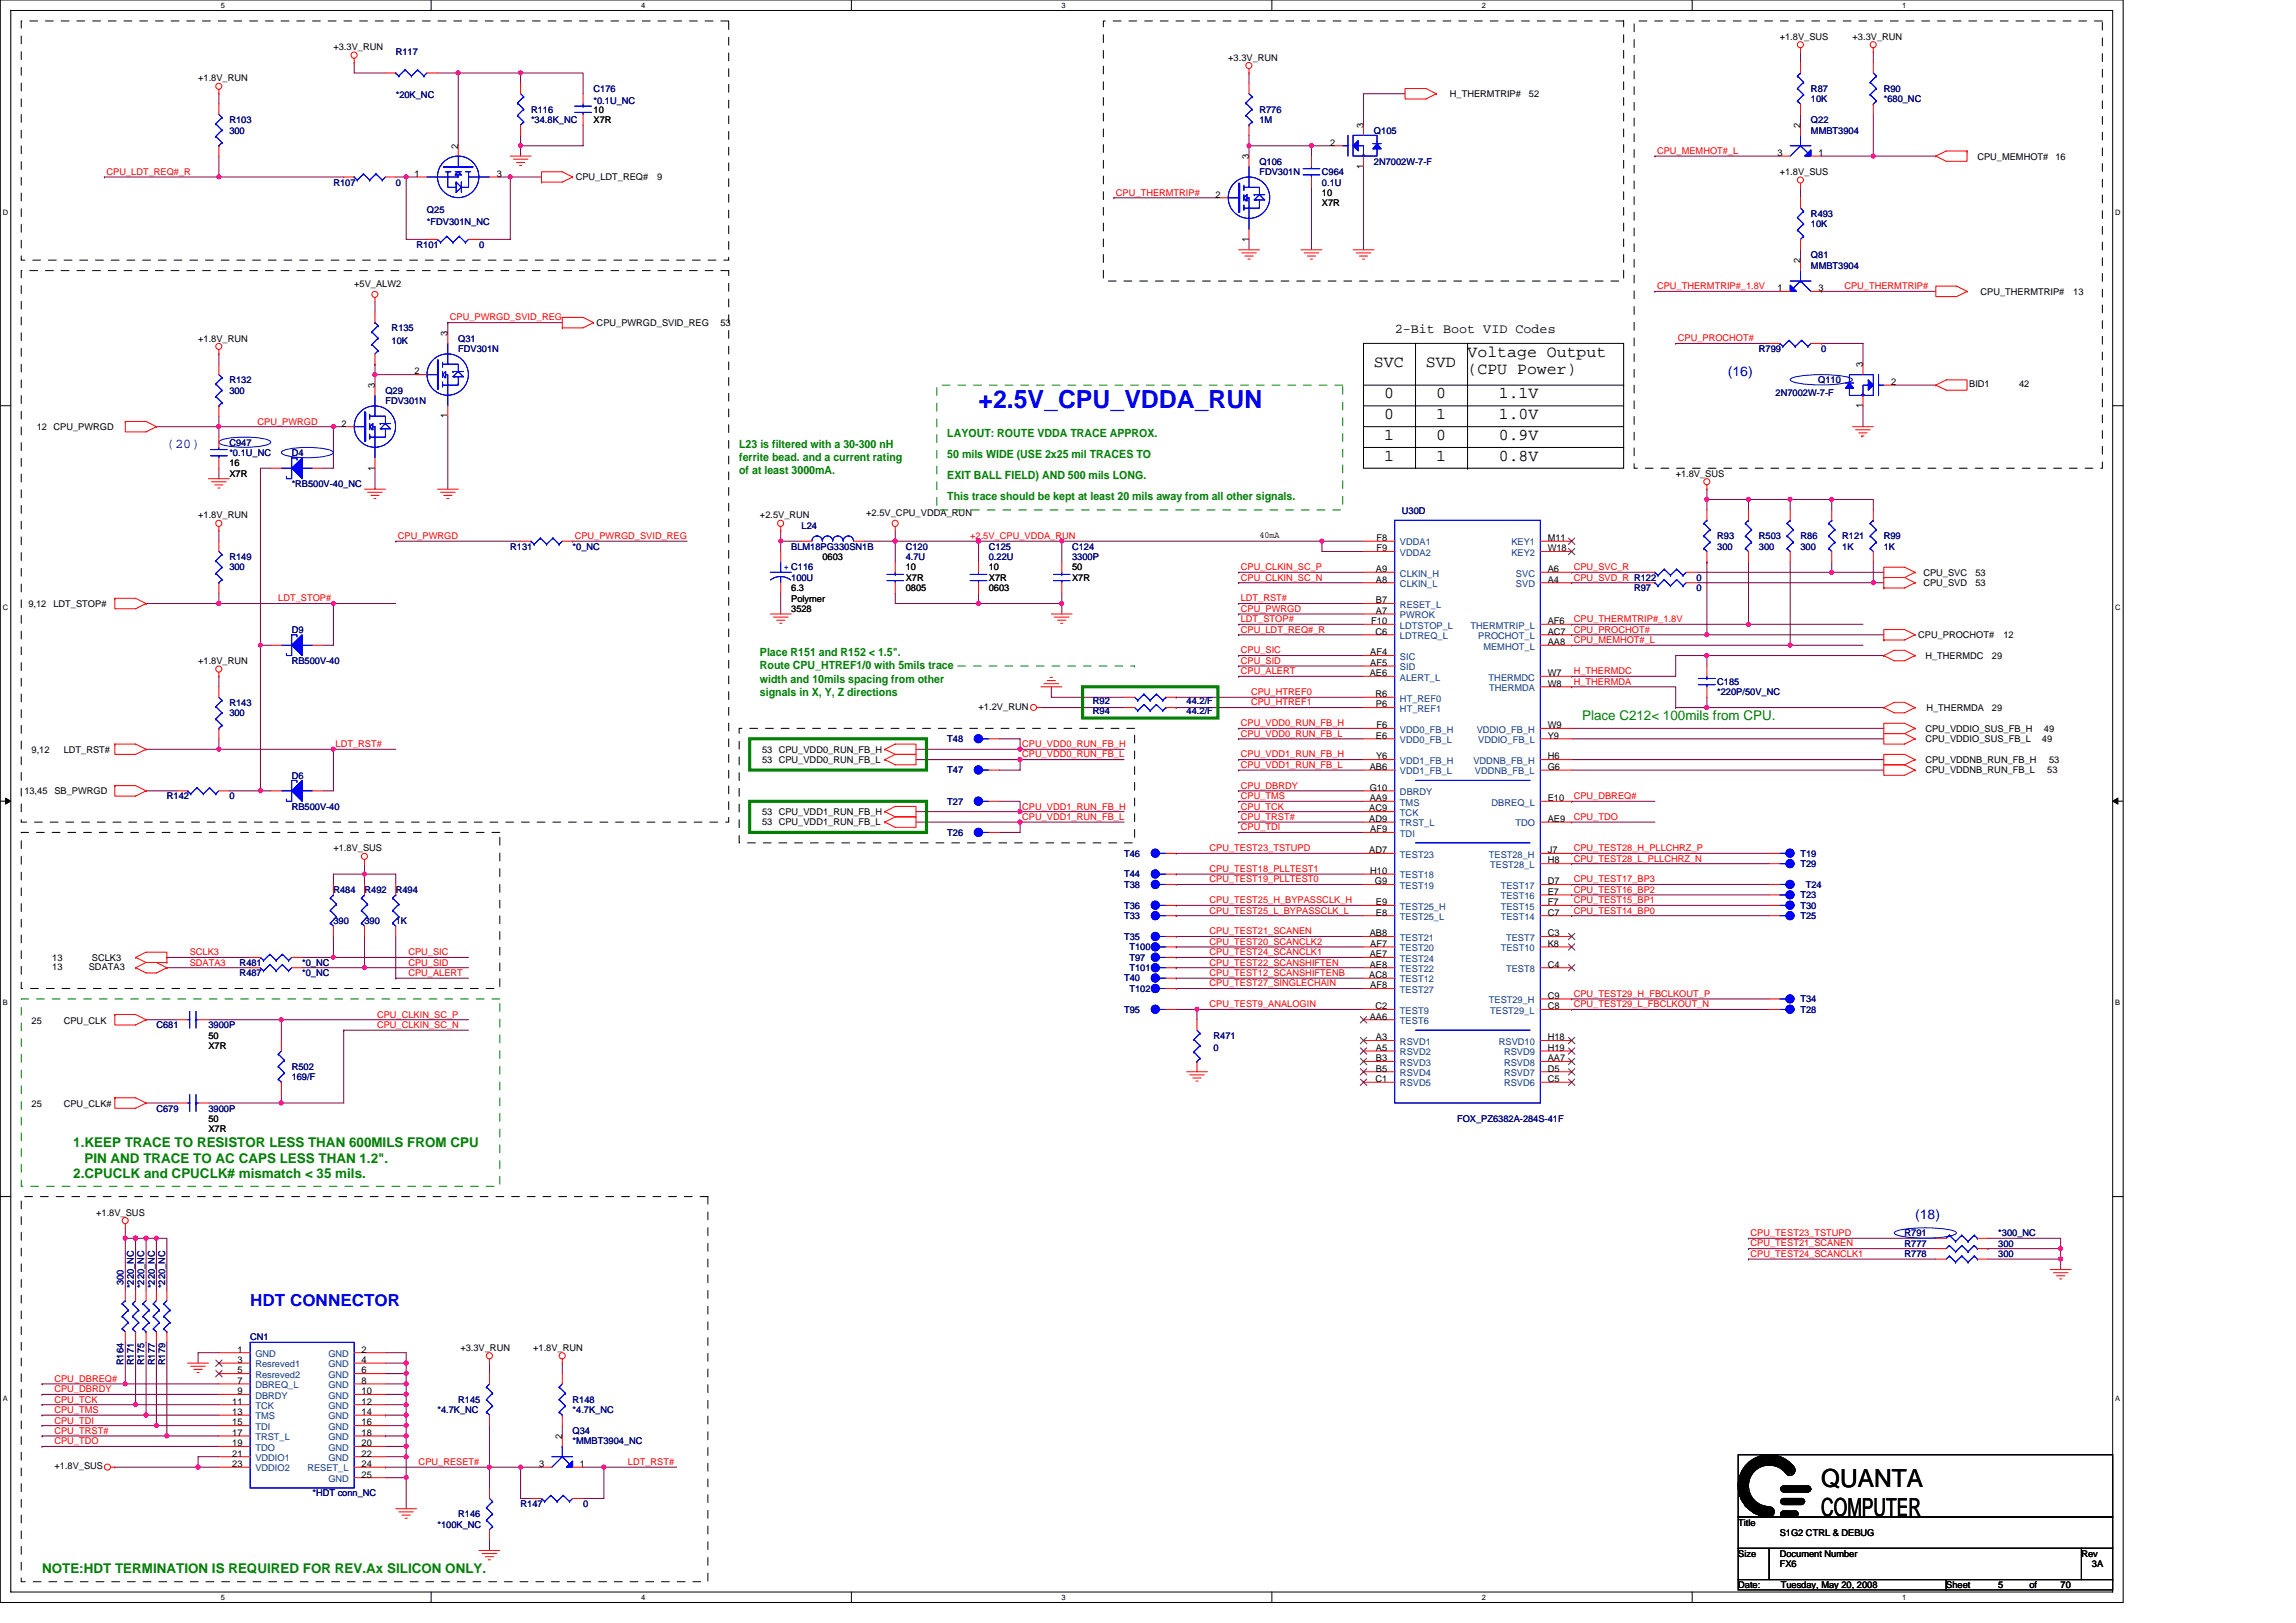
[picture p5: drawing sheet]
<svg xmlns="http://www.w3.org/2000/svg" width="297mm" height="210mm" viewBox="0 0 297 210" stroke-linecap="round" stroke-linejoin="round" font-family="sans-serif">
<defs><g id="words">
<text font-size="3.2" fill="#00f" x="126.6" y="52.8">+2.5V_CPU_VDDA_RUN</text>
<g font-size="3.2">
<text x="235.6" y="192.4">QUANTA</text>
<text x="235.6" y="196.1">COMPUTER</text>
</g>
<g font-size="2.1">
<text x="177.8" y="47.5">SVC</text>
<text x="184.5" y="47.5">SVD</text>
<text x="189.9" y="46.1">Voltage Output</text>
<text x="179.1" y="51.5">0</text>
<text x="185.8" y="51.5">0</text>
<text x="189.9" y="48.5">(CPU Power)</text>
<text x="193.9" y="51.5">1.1V</text>
<text x="179.1" y="54.2">0</text>
<text x="179.1" y="56.9">1</text>
<text x="179.1" y="59.6">1</text>
<text x="185.8" y="54.2">1</text>
<text x="185.8" y="56.9">0</text>
<text x="185.8" y="59.6">1</text>
<text x="193.9" y="54.2">1.0V</text>
<text x="193.9" y="56.9">0.9V</text>
<text x="193.9" y="59.6">0.8V</text>
</g>
<text font-size="2.1" fill="#00f" x="32.4" y="168.9">HDT CONNECTOR</text>
<text font-size="1.7" x="180.4" y="43.1">2-Bit Boot VID Codes</text>
<g font-size="1.7" fill="#00f">
<text x="223.5" y="48.7">(16)</text>
<text x="21.6" y="57.9">(20)</text>
<text x="247.8" y="157.7">(18)</text>
</g>
<g font-size="1.7" fill="#008000">
<text x="204.7" y="93.1">Place C212&lt; 100mils from CPU.</text>
<text x="9.5" y="148.4">1.KEEP TRACE TO RESISTOR LESS THAN 600MILS FROM CPU</text>
<text x="9.5" y="152.4">2.CPUCLK and CPUCLK# mismatch &lt; 35 mils.</text>
<text x="10.9" y="150.4">PIN AND TRACE TO AC CAPS LESS THAN 1.2&quot;.</text>
<text x="5.4" y="203.5">NOTE:HDT TERMINATION IS REQUIRED FOR REV.Ax SILICON ONLY.</text>
</g>
<g font-size="1.5" fill="#008000">
<text x="95.6" y="57.9">L23 is filtered with a 30-300 nH</text>
<text x="95.6" y="59.6">ferrite bead. and a current rating</text>
<text x="122.6" y="59.2">50 mils WIDE (USE 2x25 mil TRACES TO</text>
<text x="122.6" y="56.6">LAYOUT: ROUTE VDDA TRACE APPROX.</text>
<text x="95.6" y="61.4">of at least 3000mA.</text>
<text x="122.6" y="61.9">EXIT BALL FIELD) AND 500 mils LONG.</text>
<text x="122.6" y="64.6">This trace should be kept at least 20 mils away from all other signals.</text>
<text x="98.3" y="84.8">Place R151 and R152 &lt; 1.5&quot;.</text>
<text x="98.3" y="86.6">Route CPU_HTREF1/0 with 5mils trace</text>
<text x="98.3" y="88.3">width and 10mils spacing from other</text>
<text x="98.3" y="90">signals in X, Y, Z directions</text>
</g>
<g font-size="1.2">
<text x="230.2" y="5.1">+1.8V_SUS</text>
<text x="239.7" y="5.1">+3.3V_RUN</text>
<text x="25.6" y="10.5">+1.8V_RUN</text>
<text x="43.1" y="6.5">+3.3V_RUN</text>
<text x="158.9" y="7.8">+3.3V_RUN</text>
<text x="76.8" y="14.6">10</text>
<text x="76.8" y="15.9">X7R</text>
<text x="176.4" y="16.6" transform="rotate(-90 176.4 16.6)">3</text>
<text x="187.6" y="12.6">H_THERMTRIP#</text>
<text x="197.8" y="12.6">52</text>
<text x="232.9" y="16.6" transform="rotate(-90 232.9 16.6)">2</text>
<text x="53.6" y="22.9">1</text>
<text x="59.3" y="19.2" transform="rotate(-90 59.3 19.2)">2</text>
<text x="64.3" y="22.9">3</text>
<text x="74.5" y="23.3">CPU_LDT_REQ#</text>
<text x="85" y="23.3">9</text>
<text x="161.6" y="20.6" transform="rotate(-90 161.6 20.6)">3</text>
<text x="172.1" y="18.8">2</text>
<text x="176.4" y="21.8" transform="rotate(-90 176.4 21.8)">1</text>
<text x="230" y="20.2">3</text>
<text x="230.2" y="22.6">+1.8V_SUS</text>
<text x="235.2" y="20.2">1</text>
<text x="255.8" y="20.6">CPU_MEMHOT#</text>
<text x="265.9" y="20.6">16</text>
<text x="157.3" y="25.6">2</text>
<text x="171" y="25.3">10</text>
<text x="171" y="26.7">X7R</text>
<text x="161.6" y="31.3" transform="rotate(-90 161.6 31.3)">1</text>
<text x="232.9" y="34.1" transform="rotate(-90 232.9 34.1)">2</text>
<text x="45.8" y="37.2">+5V_ALW2</text>
<text x="230" y="37.7">1</text>
<text x="235.2" y="37.7">3</text>
<text x="256.2" y="38.1">CPU_THERMTRIP#</text>
<text x="268.2" y="38.1">13</text>
<text x="25.6" y="44.2">+1.8V_RUN</text>
<text x="57.9" y="43.5" transform="rotate(-90 57.9 43.5)">3</text>
<text x="77.2" y="42.2">CPU_PWRGD_SVID_REG</text>
<text x="93.2" y="42.2">53</text>
<text x="241" y="47.5" transform="rotate(-90 241 47.5)">3</text>
<text x="48.5" y="50.2" transform="rotate(-90 48.5 50.2)">3</text>
<text x="53.6" y="48.5">2</text>
<text x="241" y="52.8" transform="rotate(-90 241 52.8)">1</text>
<text x="244.7" y="49.8">2</text>
<text x="254.8" y="50.1">BID1</text>
<text x="261.2" y="50.1">42</text>
<text x="4.8" y="55.6">12 CPU_PWRGD</text>
<text x="44.2" y="55.2">2</text>
<text x="57.9" y="54.1" transform="rotate(-90 57.9 54.1)">1</text>
<text x="29.7" y="60.3">16</text>
<text x="29.7" y="61.7">X7R</text>
<text x="48.5" y="60.9" transform="rotate(-90 48.5 60.9)">1</text>
<text x="216.8" y="61.7">+1.8V_SUS</text>
<text x="25.6" y="67.1">+1.8V_RUN</text>
<text x="98.3" y="67.1">+2.5V_RUN</text>
<text x="112.1" y="66.8">+2.5V_CPU_VDDA_RUN</text>
<text x="162.9" y="69.6">40mA</text>
<text x="178.1" y="70">F8</text>
<text x="178.1" y="71.3">F9</text>
<text x="200.2" y="71.3">W18</text>
<text x="200.2" y="70">M11</text>
<text x="102.4" y="76.5">6.3</text>
<text x="102.4" y="77.9">Polymer</text>
<text x="106.4" y="72.5">0603</text>
<text x="117.2" y="73.8">10</text>
<text x="117.2" y="76.5">0805</text>
<text x="117.2" y="75.1">X7R</text>
<text x="127.9" y="73.8">10</text>
<text x="127.9" y="76.5">0603</text>
<text x="127.9" y="75.1">X7R</text>
<text x="138.7" y="73.8">50</text>
<text x="138.7" y="75.1">X7R</text>
<text x="178" y="74">A9</text>
<text x="178" y="75.4">A8</text>
<text x="200.2" y="74">A6</text>
<text x="200.2" y="75.4">A4</text>
<text x="248.8" y="74.5">CPU_SVC</text>
<text x="248.8" y="75.8">CPU_SVD</text>
<text x="255.6" y="74.5">53</text>
<text x="255.6" y="75.8">53</text>
<text x="3.7" y="78.5">9,12</text>
<text x="6.9" y="78.5">LDT_STOP#</text>
<text x="102.4" y="79.2">3528</text>
<text x="177.4" y="80.8">F10</text>
<text x="177.9" y="82.1">C6</text>
<text x="178" y="78.1">B7</text>
<text x="178" y="79.4">A7</text>
<text x="200.2" y="82.1">AC7</text>
<text x="200.2" y="83.5">AA8</text>
<text x="200.2" y="80.8">AF6</text>
<text x="248.2" y="82.5">CPU_PROCHOT#</text>
<text x="259.2" y="82.5">12</text>
<text x="25.6" y="85.9">+1.8V_RUN</text>
<text x="177.2" y="87.5">AE6</text>
<text x="177.3" y="84.8">AF4</text>
<text x="177.3" y="86.1">AF5</text>
<text x="200.2" y="87.5">W7</text>
<text x="200.2" y="88.8">W8</text>
<text x="249.1" y="85.2">H_THERMDC</text>
<text x="257.7" y="85.2">29</text>
<text x="126.6" y="91.8">+1.2V_RUN</text>
<text x="177.9" y="90.2">R6</text>
<text x="178" y="91.5">P6</text>
<text x="178" y="95.6">E6</text>
<text x="178.1" y="94.2">F6</text>
<text x="200.2" y="94.2">W9</text>
<text x="200.2" y="95.6">Y9</text>
<text x="249.1" y="94.7">CPU_VDDIO_SUS_FB_H</text>
<text x="249.2" y="92">H_THERMDA</text>
<text x="257.7" y="92">29</text>
<text x="264.4" y="94.7">49</text>
<text x="4.1" y="97.4">9,12</text>
<text x="8.3" y="97.4">LDT_RST#</text>
<text x="98.6" y="98.7">53 CPU_VDD0_RUN_FB_L</text>
<text x="98.6" y="97.4">53 CPU_VDD0_RUN_FB_H</text>
<text x="177.2" y="99.6">AB6</text>
<text x="178" y="98.3">Y6</text>
<text x="200.2" y="98.3">H6</text>
<text x="200.2" y="99.6">G6</text>
<text x="249.1" y="96">CPU_VDDIO_SUS_FB_L</text>
<text x="249.1" y="98.7">CPU_VDDNB_RUN_FB_H</text>
<text x="249.1" y="100.1">CPU_VDDNB_RUN_FB_L</text>
<text x="264.2" y="96">49</text>
<text x="264.9" y="100.1">53</text>
<text x="265.1" y="98.7">53</text>
<text x="3.2" y="102.7">13,45</text>
<text x="7" y="102.7">SB_PWRGD</text>
<text x="98.6" y="105.4">53 CPU_VDD1_RUN_FB_H</text>
<text x="98.6" y="106.8">53 CPU_VDD1_RUN_FB_L</text>
<text x="177.1" y="105">AC9</text>
<text x="177.1" y="106.3">AD9</text>
<text x="177.2" y="102.3">G10</text>
<text x="177.2" y="103.7">AA9</text>
<text x="177.3" y="107.7">AF9</text>
<text x="200.2" y="103.7">E10</text>
<text x="200.2" y="106.3">AE9</text>
<text x="43.1" y="110.2">+1.8V_SUS</text>
<text x="177.1" y="110.4">AD7</text>
<text x="177.3" y="113.1">H10</text>
<text x="200.2" y="110.4">J7</text>
<text x="200.2" y="111.7">H8</text>
<text x="177.9" y="114.4">G9</text>
<text x="178" y="117.1">E9</text>
<text x="178" y="118.4">E8</text>
<text x="200.2" y="114.4">D7</text>
<text x="200.2" y="115.8">E7</text>
<text x="200.2" y="117.1">F7</text>
<text x="200.2" y="118.4">C7</text>
<text x="6.8" y="124.3">13</text>
<text x="6.8" y="125.5">13</text>
<text x="11.5" y="125.5">SDATA3</text>
<text x="11.9" y="124.3">SCLK3</text>
<text x="177.2" y="123.8">AE7</text>
<text x="177.2" y="125.2">AE8</text>
<text x="177.2" y="121.1">AB8</text>
<text x="177.3" y="122.5">AF7</text>
<text x="200.2" y="121.1">C3</text>
<text x="200.2" y="125.2">C4</text>
<text x="200.2" y="122.5">K8</text>
<text x="177.1" y="126.5">AC8</text>
<text x="177.2" y="131.9">AA6</text>
<text x="177.3" y="127.9">AF8</text>
<text x="177.9" y="130.6">C2</text>
<text x="200.2" y="129.2">C9</text>
<text x="200.2" y="130.6">C8</text>
<text x="4.1" y="132.5">25</text>
<text x="8.3" y="132.5">CPU_CLK</text>
<text x="27" y="134.4">50</text>
<text x="27" y="135.7">X7R</text>
<text x="178" y="136">A5</text>
<text x="178" y="134.6">A3</text>
<text x="178" y="137.3">B3</text>
<text x="200.2" y="137.3">AA7</text>
<text x="200.2" y="134.6">H18</text>
<text x="200.2" y="136">H19</text>
<text x="4.1" y="143.3">25</text>
<text x="8.3" y="143.3">CPU_CLK#</text>
<text x="177.9" y="140">C1</text>
<text x="178" y="138.6">B5</text>
<text x="200.2" y="140">C5</text>
<text x="200.2" y="138.6">D5</text>
<text x="27" y="145.2">50</text>
<text x="27" y="146.5">X7R</text>
<text x="12.4" y="157.3">+1.8V_SUS</text>
<text x="30.7" y="175">1</text>
<text x="30.7" y="176.3">3</text>
<text x="30.7" y="177.7">5</text>
<text x="30.7" y="179">7</text>
<text x="46.8" y="175">2</text>
<text x="46.8" y="176.3">4</text>
<text x="46.8" y="177.7">6</text>
<text x="46.8" y="179">8</text>
<text x="59.6" y="174.8">+3.3V_RUN</text>
<text x="69" y="174.8">+1.8V_RUN</text>
<text x="30.1" y="181.7">11</text>
<text x="30.1" y="183.1">13</text>
<text x="30.1" y="184.4">15</text>
<text x="30.1" y="185.8">17</text>
<text x="30.7" y="180.4">9</text>
<text x="46.8" y="180.4">10</text>
<text x="46.8" y="181.7">12</text>
<text x="46.8" y="183.1">14</text>
<text x="46.8" y="184.4">16</text>
<text x="46.8" y="185.8">18</text>
<text x="7" y="190.1">+1.8V_SUS</text>
<text x="30.1" y="187.1">19</text>
<text x="30.1" y="188.4">21</text>
<text x="30.1" y="189.8">23</text>
<text x="46.8" y="189.8">24</text>
<text x="46.8" y="187.1">20</text>
<text x="46.8" y="188.4">22</text>
<text x="46.8" y="191.2">25</text>
<text x="69.8" y="189.8">3</text>
<text x="72.7" y="186.2" transform="rotate(-90 72.7 186.2)">2</text>
<text x="75" y="189.8">1</text>
<text x="224.9" y="197.4">Title</text>
<text x="224.9" y="201.4">Size</text>
<text x="230.2" y="201.4">Document Number</text>
<text x="230.2" y="202.8">FX6</text>
<text x="230.2" y="198.7">S1G2 CTRL &amp; DEBUG</text>
<text x="269.3" y="201.4">Rev</text>
<text x="270.6" y="202.8">3A</text>
<text x="224.9" y="205.5">Date:</text>
<text x="230.4" y="205.5">Tuesday, May 20, 2008</text>
<text x="251.8" y="205.5">Sheet</text>
<text x="258.5" y="205.5">5</text>
<text x="262.5" y="205.5">of</text>
<text x="266.6" y="205.5">70</text>
</g>
<g font-size="1.2" fill="#000080">
<text x="51.2" y="7.2">R117</text>
<text x="76.8" y="11.9">C176</text>
<text x="234.3" y="11.9">R87</text>
<text x="243.7" y="11.9">R90</text>
<text x="29.7" y="15.9">R103</text>
<text x="29.7" y="17.3">300</text>
<text x="51.2" y="12.7">*20K_NC</text>
<text x="68.7" y="14.6">R116</text>
<text x="68.7" y="15.9">*34.8K_NC</text>
<text x="76.8" y="13.5">*0.1U_NC</text>
<text x="162.9" y="14.6">R776</text>
<text x="162.9" y="15.9">1M</text>
<text x="177.8" y="17.3">Q105</text>
<text x="234.3" y="13.2">10K</text>
<text x="234.3" y="15.9">Q22</text>
<text x="234.3" y="17.3">MMBT3904</text>
<text x="243.7" y="13.2">*680_NC</text>
<text x="162.9" y="21.3">Q106</text>
<text x="162.9" y="22.6">FDV301N</text>
<text x="171" y="22.6">C964</text>
<text x="177.8" y="21.3">2N7002W-7-F</text>
<text x="43.1" y="24">R107</text>
<text x="51.2" y="24">0</text>
<text x="55.2" y="27.5">Q25</text>
<text x="55.2" y="29.1">*FDV301N_NC</text>
<text x="171" y="24">0.1U</text>
<text x="234.3" y="28">R493</text>
<text x="234.3" y="29.4">10K</text>
<text x="53.9" y="32.1">R101</text>
<text x="62" y="32.1">0</text>
<text x="234.3" y="33.4">Q81</text>
<text x="234.3" y="34.8">MMBT3904</text>
<text x="50.7" y="42.8">R135</text>
<text x="50.7" y="44.4">10K</text>
<text x="59.3" y="44.2">Q31</text>
<text x="59.3" y="45.5">FDV301N</text>
<text x="227.6" y="45.5">R799</text>
<text x="235.6" y="45.5">0</text>
<text x="29.7" y="49.6">R132</text>
<text x="29.7" y="50.9">300</text>
<text x="49.9" y="50.9">Q29</text>
<text x="49.9" y="52.3">FDV301N</text>
<text x="229.7" y="51.2">2N7002W-7-F</text>
<text x="235.2" y="49.6">Q110</text>
<text x="29.7" y="57.7">C947</text>
<text x="29.7" y="59">*0.1U_NC</text>
<text x="37.7" y="59">D4</text>
<text x="37.7" y="63">*RB500V-40_NC</text>
<text x="66" y="71.1">R131</text>
<text x="74.1" y="71.1">*0_NC</text>
<text x="102.4" y="71.1">BLM18PG330SN1B</text>
<text x="103.7" y="68.4">L24</text>
<text x="117.2" y="71.1">C120</text>
<text x="127.9" y="71.1">C125</text>
<text x="138.7" y="71.1">C124</text>
<text x="181.4" y="66.5">U30D</text>
<text x="222.2" y="69.8">R93</text>
<text x="222.2" y="71.1">300</text>
<text x="227.6" y="69.8">R503</text>
<text x="227.6" y="71.1">300</text>
<text x="232.9" y="69.8">R86</text>
<text x="232.9" y="71.1">300</text>
<text x="238.3" y="69.8">R121</text>
<text x="238.3" y="71.1">1K</text>
<text x="243.7" y="69.8">R99</text>
<text x="243.7" y="71.1">1K</text>
<text x="29.7" y="72.5">R149</text>
<text x="29.7" y="73.8">300</text>
<text x="102.4" y="75.1">100U</text>
<text x="117.2" y="72.5">4.7U</text>
<text x="127.9" y="72.5">0.22U</text>
<text x="138.7" y="72.5">3300P</text>
<text x="211.4" y="76.5">R97</text>
<text x="219.5" y="75.1">0</text>
<text x="219.5" y="76.5">0</text>
<text x="37.7" y="81.9">D9</text>
<text x="37.7" y="85.9">RB500V-40</text>
<text x="222.2" y="88.6">C185</text>
<text x="222.2" y="90">*220P/50V_NC</text>
<text x="29.7" y="91.3">R143</text>
<text x="29.7" y="92.6">300</text>
<text x="141.4" y="91">R92</text>
<text x="141.4" y="92.4">R94</text>
<text x="153.5" y="91">44.2/F</text>
<text x="153.5" y="92.4">44.2/F</text>
<text x="37.7" y="100.7">D6</text>
<text x="122.6" y="96">T48</text>
<text x="122.6" y="100.1">T47</text>
<text x="21.6" y="103.4">R142</text>
<text x="29.7" y="103.4">0</text>
<text x="37.7" y="104.8">RB500V-40</text>
<text x="122.6" y="104.1">T27</text>
<text x="122.6" y="108.1">T26</text>
<text x="145.4" y="110.8">T46</text>
<text x="145.4" y="113.5">T44</text>
<text x="232.9" y="110.8">T19</text>
<text x="232.9" y="112.2">T29</text>
<text x="43.1" y="115.5">R484</text>
<text x="43.1" y="119.6">390</text>
<text x="47.2" y="115.5">R492</text>
<text x="47.2" y="119.6">390</text>
<text x="51.2" y="115.5">R494</text>
<text x="51.2" y="119.6">1K</text>
<text x="145.4" y="118.9">T33</text>
<text x="145.4" y="114.9">T38</text>
<text x="145.4" y="117.6">T36</text>
<text x="232.9" y="116.2">T23</text>
<text x="232.9" y="118.9">T25</text>
<text x="232.9" y="117.6">T30</text>
<text x="233.6" y="114.9">T24</text>
<text x="31" y="125">R481</text>
<text x="39.1" y="125">*0_NC</text>
<text x="145.4" y="121.6">T35</text>
<text x="146.1" y="122.9">T100</text>
<text x="146.1" y="124.3">T97</text>
<text x="146.1" y="125.6">T101</text>
<text x="31" y="126.3">R487</text>
<text x="39.1" y="126.3">*0_NC</text>
<text x="145.4" y="127">T40</text>
<text x="145.4" y="131">T95</text>
<text x="146.1" y="128.3">T102</text>
<text x="232.9" y="129.7">T34</text>
<text x="232.9" y="131">T28</text>
<text x="20.2" y="133">C681</text>
<text x="27" y="133">3900P</text>
<text x="157" y="134.4">R471</text>
<text x="157" y="136">0</text>
<text x="20.2" y="143.8">C679</text>
<text x="27" y="143.8">3900P</text>
<text x="37.7" y="138.4">R502</text>
<text x="37.7" y="139.8">169/F</text>
<text x="188.5" y="145.2">FOX_PZ6382A-284S-41F</text>
<text x="246.4" y="160">R791</text>
<text x="246.4" y="161.3">R777</text>
<text x="258.5" y="160">*300_NC</text>
<text x="258.5" y="161.3">300</text>
<text x="16" y="166.3" transform="rotate(-90 16 166.3)">300</text>
<text x="17.3" y="166.7" transform="rotate(-90 17.3 166.7)">*220_NC</text>
<text x="18.7" y="166.7" transform="rotate(-90 18.7 166.7)">*220_NC</text>
<text x="20" y="166.7" transform="rotate(-90 20 166.7)">*220_NC</text>
<text x="21.4" y="166.7" transform="rotate(-90 21.4 166.7)">*220_NC</text>
<text x="246.4" y="162.6">R778</text>
<text x="258.5" y="162.6">300</text>
<text x="32.4" y="173.4">CN1</text>
<text x="16" y="176.6" transform="rotate(-90 16 176.6)">R164</text>
<text x="17.3" y="176.6" transform="rotate(-90 17.3 176.6)">R171</text>
<text x="18.7" y="176.6" transform="rotate(-90 18.7 176.6)">R175</text>
<text x="20" y="176.6" transform="rotate(-90 20 176.6)">R177</text>
<text x="21.4" y="176.6" transform="rotate(-90 21.4 176.6)">R179</text>
<text x="56.6" y="182.8">*4.7K_NC</text>
<text x="59.3" y="181.5">R145</text>
<text x="74.1" y="185.5">Q34</text>
<text x="74.1" y="181.5">R148</text>
<text x="74.1" y="182.8">*4.7K_NC</text>
<text x="74.1" y="186.9">*MMBT3904_NC</text>
<text x="40.4" y="193.6">*HDT conn_NC</text>
<text x="56.6" y="197.7">*100K_NC</text>
<text x="59.3" y="196.3">R146</text>
<text x="67.3" y="195">R147</text>
<text x="75.4" y="195">0</text>
</g>
<g font-size="1.2" fill="#f00">
<text x="13.8" y="22.6">CPU_LDT_REQ#_R</text>
<text x="214.4" y="19.9">CPU_MEMHOT#_L</text>
<text x="144.4" y="25.3">CPU_THERMTRIP#</text>
<text x="58.2" y="41.5">CPU_PWRGD_SVID_REG</text>
<text x="214.4" y="37.4">CPU_THERMTRIP#_1.8V</text>
<text x="238.6" y="37.4">CPU_THERMTRIP#</text>
<text x="217.1" y="44.2">CPU_PROCHOT#</text>
<text x="33.3" y="54.9">CPU_PWRGD</text>
<text x="51.5" y="69.7">CPU_PWRGD</text>
<text x="74.4" y="69.7">CPU_PWRGD_SVID_REG</text>
<text x="125.5" y="69.7">+2.5V_CPU_VDDA_RUN</text>
<text x="36" y="77.8">LDT_STOP#</text>
<text x="160.5" y="73.8">CPU_CLKIN_SC_P</text>
<text x="160.5" y="75.1">CPU_CLKIN_SC_N</text>
<text x="160.5" y="77.8">LDT_RST#</text>
<text x="203.6" y="73.8">CPU_SVC_R</text>
<text x="203.6" y="75.1">CPU_SVD_R R122</text>
<text x="160.5" y="79.2">CPU_PWRGD</text>
<text x="160.5" y="80.5">LDT_STOP#</text>
<text x="160.5" y="81.9">CPU_LDT_REQ#_R</text>
<text x="203.6" y="81.9">CPU_PROCHOT#</text>
<text x="203.6" y="80.5">CPU_THERMTRIP#_1.8V</text>
<text x="203.6" y="83.2">CPU_MEMHOT#_L</text>
<text x="160.5" y="84.5">CPU_SIC</text>
<text x="160.5" y="85.9">CPU_SID</text>
<text x="160.5" y="87.2">CPU_ALERT</text>
<text x="161.9" y="89.9">CPU_HTREF0</text>
<text x="203.6" y="87.2">H_THERMDC</text>
<text x="203.6" y="88.6">H_THERMDA</text>
<text x="160.5" y="94">CPU_VDD0_RUN_FB_H</text>
<text x="160.5" y="95.3">CPU_VDD0_RUN_FB_L</text>
<text x="161.9" y="91.3">CPU_HTREF1</text>
<text x="43.4" y="96.7">LDT_RST#</text>
<text x="132.2" y="96.7">CPU_VDD0_RUN_FB_H</text>
<text x="132.2" y="98">CPU_VDD0_RUN_FB_L</text>
<text x="160.5" y="99.4">CPU_VDD1_RUN_FB_L</text>
<text x="160.5" y="98">CPU_VDD1_RUN_FB_H</text>
<text x="132.2" y="104.7">CPU_VDD1_RUN_FB_H</text>
<text x="132.2" y="106.1">CPU_VDD1_RUN_FB_L</text>
<text x="160.5" y="102">CPU_DBRDY</text>
<text x="160.5" y="106.1">CPU_TRST#</text>
<text x="160.5" y="107.4">CPU_TDI</text>
<text x="160.5" y="104.7">CPU_TCK</text>
<text x="160.5" y="103.4">CPU_TMS</text>
<text x="203.6" y="106.1">CPU_TDO</text>
<text x="203.6" y="103.4">CPU_DBREQ#</text>
<text x="156.5" y="110.1">CPU_TEST23_TSTUPD</text>
<text x="156.5" y="112.8">CPU_TEST18_PLLTEST1</text>
<text x="203.6" y="110.1">CPU_TEST28_H_PLLCHRZ_P</text>
<text x="203.6" y="111.5">CPU_TEST28_L_PLLCHRZ_N</text>
<text x="156.5" y="118.2">CPU_TEST25_L_BYPASSCLK_L</text>
<text x="156.5" y="114.2">CPU_TEST19_PLLTEST0</text>
<text x="156.5" y="116.9">CPU_TEST25_H_BYPASSCLK_H</text>
<text x="203.6" y="114.2">CPU_TEST17_BP3</text>
<text x="203.6" y="115.5">CPU_TEST16_BP2</text>
<text x="203.6" y="116.9">CPU_TEST15_BP1</text>
<text x="203.6" y="118.2">CPU_TEST14_BP0</text>
<text x="24.5" y="123.6">SCLK3</text>
<text x="24.5" y="124.9">SDATA3</text>
<text x="52.8" y="123.6">CPU_SIC</text>
<text x="52.8" y="124.9">CPU_SID</text>
<text x="156.5" y="123.6">CPU_TEST24_SCANCLK1</text>
<text x="156.5" y="124.9">CPU_TEST22_SCANSHIFTEN</text>
<text x="156.5" y="122.2">CPU_TEST20_SCANCLK2</text>
<text x="156.5" y="120.9">CPU_TEST21_SCANEN</text>
<text x="48.8" y="131.7">CPU_CLKIN_SC_P</text>
<text x="52.8" y="126.3">CPU_ALERT</text>
<text x="156.5" y="126.3">CPU_TEST12_SCANSHIFTENB</text>
<text x="156.5" y="127.6">CPU_TEST27_SINGLECHAIN</text>
<text x="156.5" y="130.3">CPU_TEST9_ANALOGIN</text>
<text x="203.6" y="129">CPU_TEST29_H_FBCLKOUT_P</text>
<text x="203.6" y="130.3">CPU_TEST29_L_FBCLKOUT_N</text>
<text x="48.8" y="133">CPU_CLKIN_SC_N</text>
<text x="226.5" y="161.3">CPU_TEST21_SCANEN</text>
<text x="226.5" y="159.9">CPU_TEST23_TSTUPD</text>
<text x="226.5" y="162.6">CPU_TEST24_SCANCLK1</text>
<text x="7" y="178.8">CPU_DBREQ#</text>
<text x="7" y="180.1">CPU_DBRDY</text>
<text x="7" y="181.5">CPU_TCK</text>
<text x="7" y="182.8">CPU_TMS</text>
<text x="7" y="184.2">CPU_TDI</text>
<text x="7" y="185.5">CPU_TRST#</text>
<text x="7" y="186.9">CPU_TDO</text>
<text x="54.2" y="189.5">CPU_RESET#</text>
<text x="81.2" y="189.5">LDT_RST#</text>
</g>
<g font-size="1.2" fill="#004080">
<text x="181.1" y="70.6">VDDA1</text>
<text x="181.1" y="71.9">VDDA2</text>
<text x="195.5" y="71.9">KEY2</text>
<text x="195.5" y="70.6">KEY1</text>
<text x="181.1" y="74.6">CLKIN_H</text>
<text x="181.1" y="75.9">CLKIN_L</text>
<text x="196.1" y="74.6">SVC</text>
<text x="196.1" y="75.9">SVD</text>
<text x="181.1" y="78.6">RESET_L</text>
<text x="181.1" y="80">PWROK</text>
<text x="181.1" y="81.3">LDTSTOP_L</text>
<text x="181.1" y="82.7">LDTREQ_L</text>
<text x="190.2" y="81.3">THERMTRIP_L</text>
<text x="191.2" y="82.7">PROCHOT_L</text>
<text x="181.1" y="85.4">SIC</text>
<text x="181.1" y="86.7">SID</text>
<text x="181.1" y="88.1">ALERT_L</text>
<text x="191.9" y="84">MEMHOT_L</text>
<text x="192.6" y="88.1">THERMDC</text>
<text x="192.7" y="89.4">THERMDA</text>
<text x="181.1" y="92.1">HT_REF1</text>
<text x="181.1" y="90.8">HT_REF0</text>
<text x="181.1" y="94.8">VDD0_FB_H</text>
<text x="191" y="94.8">VDDIO_FB_H</text>
<text x="181.1" y="96.1">VDD0_FB_L</text>
<text x="181.1" y="98.8">VDD1_FB_H</text>
<text x="181.1" y="100.2">VDD1_FB_L</text>
<text x="190.6" y="98.8">VDDNB_FB_H</text>
<text x="190.8" y="100.2">VDDNB_FB_L</text>
<text x="191.2" y="96.1">VDDIO_FB_L</text>
<text x="181.1" y="102.9">DBRDY</text>
<text x="181.1" y="104.2">TMS</text>
<text x="181.1" y="105.6">TCK</text>
<text x="181.1" y="106.9">TRST_L</text>
<text x="193" y="104.2">DBREQ_L</text>
<text x="196.1" y="106.9">TDO</text>
<text x="181.1" y="108.2">TDI</text>
<text x="181.1" y="113.6">TEST18</text>
<text x="181.1" y="111">TEST23</text>
<text x="192.6" y="111">TEST28_H</text>
<text x="192.8" y="112.3">TEST28_L</text>
<text x="181.1" y="117.7">TEST25_H</text>
<text x="181.1" y="119">TEST25_L</text>
<text x="181.1" y="115">TEST19</text>
<text x="194.2" y="115">TEST17</text>
<text x="194.2" y="116.3">TEST16</text>
<text x="194.2" y="117.7">TEST15</text>
<text x="194.2" y="119">TEST14</text>
<text x="181.1" y="124.4">TEST24</text>
<text x="181.1" y="125.8">TEST22</text>
<text x="181.1" y="121.7">TEST21</text>
<text x="181.1" y="123.1">TEST20</text>
<text x="194.2" y="123.1">TEST10</text>
<text x="194.8" y="121.7">TEST7</text>
<text x="194.8" y="125.8">TEST8</text>
<text x="181.1" y="131.1">TEST9</text>
<text x="181.1" y="127.1">TEST12</text>
<text x="181.1" y="128.4">TEST27</text>
<text x="192.6" y="129.8">TEST29_H</text>
<text x="192.8" y="131.1">TEST29_L</text>
<text x="181.1" y="136.5">RSVD2</text>
<text x="181.1" y="135.2">RSVD1</text>
<text x="181.1" y="132.5">TEST6</text>
<text x="181.1" y="137.9">RSVD3</text>
<text x="193.9" y="135.2">RSVD10</text>
<text x="194.6" y="137.9">RSVD8</text>
<text x="194.6" y="136.5">RSVD9</text>
<text x="181.1" y="139.2">RSVD4</text>
<text x="181.1" y="140.6">RSVD5</text>
<text x="194.6" y="140.6">RSVD6</text>
<text x="194.6" y="139.2">RSVD7</text>
<text x="33" y="175.6">GND</text>
<text x="33" y="176.9">Resreved1</text>
<text x="33" y="178.3">Resreved2</text>
<text x="33" y="179.6">DBREQ_L</text>
<text x="42.5" y="175.6">GND</text>
<text x="42.5" y="176.9">GND</text>
<text x="42.5" y="178.3">GND</text>
<text x="42.5" y="179.6">GND</text>
<text x="33" y="181">DBRDY</text>
<text x="33" y="182.3">TCK</text>
<text x="33" y="183.6">TMS</text>
<text x="33" y="185">TDI</text>
<text x="42.5" y="181">GND</text>
<text x="42.5" y="182.3">GND</text>
<text x="42.5" y="183.6">GND</text>
<text x="42.5" y="185">GND</text>
<text x="33" y="186.3">TRST_L</text>
<text x="33" y="187.7">TDO</text>
<text x="33" y="189">VDDIO1</text>
<text x="33" y="190.4">VDDIO2</text>
<text x="39.8" y="190.4">RESET_L</text>
<text x="42.5" y="186.3">GND</text>
<text x="42.5" y="187.7">GND</text>
<text x="42.5" y="189">GND</text>
<text x="42.5" y="191.7">GND</text>
</g>
<text font-size="1.2" fill="#00f" x="101.4" y="73.7">+ C116</text>
<g font-size="1">
<text x="28.6" y="1">5</text>
<text x="82.9" y="1">4</text>
<text x="137.3" y="1">3</text>
<text x="191.7" y="1">2</text>
<text x="246.1" y="1">1</text>
<text x=".4" y="27.8">D</text>
<text x="273.7" y="27.8">D</text>
<text x=".4" y="78.9">C</text>
<text x="273.7" y="78.9">C</text>
<text x=".4" y="130.1">B</text>
<text x="273.7" y="130.1">B</text>
<text x=".4" y="181.2">A</text>
<text x="273.7" y="181.2">A</text>
<text x="28.6" y="207">5</text>
<text x="82.9" y="207">4</text>
<text x="137.3" y="207">3</text>
<text x="191.7" y="207">2</text>
<text x="246.1" y="207">1</text>
</g>
</g></defs>
<path d="M0 0h274.7v207.3h-274.7zM1.4 1.4h271.9v204.6h-271.9z" fill="none" stroke="#000" stroke-width=".13"/>
<g fill="#fff">
<path d="M28.6 .1h.5v1.1h-.5z"/>
<path d="M28.6 206.1h.5v1.1h-.5z"/>
</g>
<path d="M55.8 0v1.4M55.8 206v1.3" fill="none" stroke="#000" stroke-width=".13"/>
<g fill="#fff">
<path d="M82.9 .1h.6v1.1h-.6z"/>
<path d="M82.9 206.1h.6v1.1h-.6z"/>
</g>
<path d="M110.1 0v1.4M110.1 206v1.3" fill="none" stroke="#000" stroke-width=".13"/>
<g fill="#fff">
<path d="M137.3 .1h.6v1.1h-.6z"/>
<path d="M137.3 206.1h.6v1.1h-.6z"/>
</g>
<path d="M164.5 0v1.4M164.5 206v1.3" fill="none" stroke="#000" stroke-width=".13"/>
<g fill="#fff">
<path d="M191.7 .1h.6v1.1h-.6z"/>
<path d="M191.7 206.1h.6v1.1h-.6z"/>
</g>
<path d="M218.9 0v1.4M218.9 206v1.3" fill="none" stroke="#000" stroke-width=".13"/>
<g fill="#fff">
<path d="M246.1 .1h.5v1.1h-.5z"/>
<path d="M246.1 206.1h.5v1.1h-.5z"/>
<path d="M.4 26.9h.7v1.1h-.7z"/>
<path d="M273.7 26.9h.6v1.1h-.6z"/>
<path d="M.4 78.1h.7v1h-.7z"/>
<path d="M273.7 78.1h.6v1h-.6z"/>
</g>
<path d="M0 52.5h1.4M273.3 52.5h1.4" fill="none" stroke="#000" stroke-width=".13"/>
<g fill="#fff">
<path d="M.4 129.2h.6v1.1h-.6z"/>
<path d="M273.7 129.2h.6v1.1h-.6z"/>
</g>
<path d="M0 103.7h1.4M273.3 103.7h1.4" fill="none" stroke="#000" stroke-width=".13"/>
<path d="M.7 103.3l.7 .4-.7 .3zM273.3 103.7l.7-.4v.7z" fill="#000" stroke="#000" stroke-width=".13"/>
<g fill="#fff">
<path d="M.4 180.4h.6v1h-.6z"/>
<path d="M273.7 180.4h.6v1h-.6z"/>
</g>
<g fill="none" stroke="#000" stroke-width=".13">
<path d="M176.4 52.5h33.7M176.4 55.2h33.7M176.4 57.9h33.7M176.4 49.8h33.7M176.4 44.4h33.7v16.2h-33.7zM183.1 44.4v16.2M189.9 44.4v16.2M210.1 57.9h.1M210.1 49.8h.1M189.9 60.6h.1M0 154.8h1.4M273.3 154.8h1.4"/>
<path d="M224.9 188.2h48.4v8.1h-48.4zM224.9 196.3h48.4v4h-48.4zM225 191.3v1.9l.1 .4v-2.7l.2-.3v3.4l.1 .1v-3.7l.1-.3v4.3l.2 .1v-4.6l.1-.1v5.1M225.9 194.9v-5.2l.2-.2v5.6h.1v-2l.2 .2v1.9l.1 .1v-1.7l.1 .3v1.6l.2 .1v-1.6l.1 .1v1.6h.1v-1.4l.2 .1v1.5h.1v-1.4l.1 .2v1.2l.2 .1v-1.3l.1 .1v1.2h.1v-1.1M226.2 189.3v2.3l.2-.4v-1.9l.1-.2v1.8l.1-.1v-1.8l.2-.1v1.6l.1-.1v-1.7h.1v1.5l.2-.1v-1.4l.1-.1v1.3l.1-.1v-1.2l.2-.1v1.3M227.7 188.5l.1-.2v1.4l-.1-.2zM227.8 189.5a3 3 0 0 1 3.7 1.4M227.8 189.3l1-.2a3.1 3.1 0 0 1 2.7 1.5M227.8 189.2l1-.2a3.2 3.2 0 0 1 3 1.8M227.8 189a3.4 3.4 0 0 1 4.1 1.8M227.8 188.9l1-.2a3.5 3.5 0 0 1 3.1 1.8M227.8 188.8l1-.2a3.6 3.6 0 0 1 3.3 1.9"/>
<path d="M227.8 188.5l1-.2a3.9 3.9 0 0 1 3.4 1.9M227.8 194.8v.1h.2v1.1h.1v-1.1h.1v1.3h-.2l.4-1.3M227.9 189.6l.9-.2a2.79 2.79 0 0 1 2.6 1.5M227.9 188.6a3.8 3.8 0 0 1 4.3 1.8M228 188.5v1M228.4 194.9h.1M228.4 194.9v1.3l.1-.2v-1.1l.1 .3v1h.2v-1.1h.1v1.1h.1v-1.1h.2v1.1l.1-.2v-.8l.1 .1v.6M228.9 188.2h-.1a4 4 0 0 1 3.2 1.5M228.9 188.2a4 4 0 0 0-4 4 4 4 0 0 0 4 4.1M228.9 189.5h-.1a2.7 2.7 0 0 1 2.2 1M228.9 189.5a2.66 2.66 0 0 0-2.7 2.7 2.7 2.7 0 0 0 2.7 2.7M228.9 188.2l-1.3 .2"/>
<path d="M228.9 189.5l-1 .2M230.5 192.4h3.6v.1h-3.7v.2h3.9l-.2 .1h-3.6l.1 .1h3.5M230.5 194h2.8v.1h-2.8l-.1 .2h3.1l-.2 .1h-2.9l.2 .1h2.6M230.5 195.6h2v.1h-2.1v.2h2.3l-.2 .1h-2.1l.2 .2h1.9M230.8 195.5h1.5M230.8 196.3h1.5M230.8 194.7h2.3M230.8 193.9h2.3M230.8 193.1h3.1M230.8 192.2h3.1M224.9 204.4h26.9v1.3h-26.9zM224.9 200.3h4v4.1h-4z"/>
<path d="M228.9 200.3h40.4v4.1h-40.4zM251.8 204.4h21.5v1.3h-21.5zM269.3 200.3h4v4.1h-4z"/>
<circle cx="228.9" cy="195.6" r=".66"/>
<circle cx="230.8" cy="192.6" r=".4"/>
<circle cx="230.8" cy="195.9" r=".4"/>
<circle cx="230.8" cy="194.3" r=".4"/>
<circle cx="231.6" cy="190.2" r=".66"/>
<circle cx="232.2" cy="195.9" r=".39"/>
<circle cx="233.1" cy="194.3" r=".4"/>
<circle cx="233.9" cy="192.6" r=".4"/>
</g>
<g fill="none" stroke="#800040" stroke-width=".13">
<path d="M28.3 12.1v1.4M45.8 8.1v1.3h4.1M56.6 9.4h2.7M59.3 9.4h8M59.3 9.4h.1M59.3 9.4v9.5M67.3 18.9v1.3M67.3 18.9h.1M67.3 9.4v1.4M67.3 17.5v1.4M67.3 9.4h8.1v2.7M67.3 9.4h.1"/>
<path d="M75.4 16.2v2.7h-8.1M161.6 18.9h.1M161.6 18.9v1.3M161.6 9.4v1.4M161.6 17.5v1.4M161.6 18.9h10.8M169.7 18.9h.1M169.7 18.9v1.3M181.8 12.1h-5.4v4.1M232.9 14.8v1.4M232.9 6.7v1.4M242.4 14.8v5.4"/>
<path d="M242.4 6.7v1.4M13.5 22.9h.1M13.5 22.9h31M28.3 22.9h.1M28.3 20.2v2.7M48.5 39.1v1.3M51.2 22.9h1.4M52.6 22.9h.1M52.6 22.9v8.1h2.6M52.6 22.9h1.3M64.7 22.9h1.3M66 22.9h.1"/>
<path d="M66 22.9v8.1h-4M66 22.9h4.1M144.1 25.6h.1M144.1 25.6h13.5M161.6 31v1.3M169.7 24.2v8.1M176.4 21.5v10.8M214.1 37.7h.1M214.1 20.2h.1M214.1 37.7h16.1M214.1 20.2h16.1M232.9 32.3v1.4"/>
<path d="M232.9 24.2v1.4M235.6 37.7h.1M235.6 20.2h6.8M235.6 37.7h14.8M242.4 20.2h.1M242.4 20.2h8M20.2 55.2h8.1M28.3 53.8v1.4M28.3 45.8v1.3M28.3 55.2h14.8v5.4h-1.3M28.3 55.2h.1M28.3 55.2v1.4"/>
<path d="M43.1 55.2h.1M43.1 55.2h1.4M48.5 47.1v2.7M48.5 47.1h.1M48.5 48.5h5.4M57.9 53.8v9.5M57.9 41.7v1.4M57.9 41.7h.1M57.9 41.7h14.8M216.8 44.4h.1M216.8 44.4h12.1M235.6 44.4h5.4v2.7"/>
<path d="M235.6 44.4h.1M241 52.5v2.7M245.1 49.8h5.3M18.9 78.1h.1M18.9 78.1h24.2M28.3 78.1h.1M28.3 68.7v1.3M28.3 60.6v1.3M28.3 76.8v1.3M35 60.6h-1.3v22.9M43.1 78.1v5.4h-1.3M43.1 78.1h.1"/>
<path d="M43.1 78.1h8.1M48.5 60.6v2.7M51.2 70h.1M51.2 70h16.1M74.1 70h.1M74.1 70h14.8M101 70h2.7M101 70h.1M101 76.8v2.6M101 68.7v1.3M101 70v1.4M111.8 70h4"/>
<path d="M115.8 70h.1M115.8 76.8v1.3h10.8M115.8 68.7v1.3M115.8 70h55.2M115.8 70v2.7M126.6 76.8v1.3M126.6 78.1h.1M126.6 70v2.7M126.6 70h.1M126.6 78.1h10.8M137.4 76.8v1.3M137.4 70v2.7"/>
<path d="M137.4 78.1v1.3M160.2 74h.1M160.2 75.4h.1M160.2 79.4h.1M160.2 78.1h.1M160.2 78.1h16.2M160.2 74h16.2M160.2 75.4h16.2M160.2 79.4h16.2M171 70v1.4h5.4M171 70h.1M171 70h5.4"/>
<path d="M203.3 74h.1M203.3 75.4h.1M203.3 74h9.4M203.3 75.4h9.4M219.5 74h17.5M219.5 75.4h22.9M220.8 72.7h.1M220.8 64.6h.1M220.8 63.3v1.3h5.4M220.8 64.6v1.4M220.8 72.7v9.4M226.2 64.6h.1"/>
<path d="M226.2 72.7h.1M226.2 64.6h5.4v1.4M226.2 64.6v1.4M226.2 72.7v8.1M231.6 64.6h.1M231.6 72.7v10.8M231.6 64.6h5.4M237 74h.1M237 64.6h5.4v1.4M237 64.6h.1M237 72.7v1.3M237 74h6.7"/>
<path d="M237 64.6v1.4M242.4 75.4h.1M242.4 72.7v2.7M242.4 75.4h1.3M18.9 96.9h9.4M28.3 95.6v1.3M28.3 87.5v1.4M28.3 96.9h.1M28.3 96.9h22.9M33.7 83.5h1.3M33.7 83.5h.1M33.7 83.5v18.8"/>
<path d="M43.1 96.9h.1M43.1 96.9v5.4h-1.3M118.5 96.9h13.5M118.5 98.3h13.5v1.3h-2.7M129.3 95.6h2.7v1.3M132 96.9h.1M132 98.3h.1M132 98.3h13.4M132 96.9h13.4M134.7 91.5h10.7M136 88.9v1.3h9.4M152.2 91.5h.1"/>
<path d="M152.2 90.2h.1M152.2 91.5h24.2M152.2 90.2h24.2M160.2 80.8h.1M160.2 94.2h.1M160.2 95.6h.1M160.2 99.6h.1M160.2 98.3h.1M160.2 84.8h.1M160.2 86.2h.1M160.2 87.5h.1M160.2 82.1h.1"/>
<path d="M160.2 82.1h16.2M160.2 80.8h16.2M160.2 94.2h16.2M160.2 95.6h16.2M160.2 99.6h16.2M160.2 98.3h16.2M160.2 87.5h16.2M160.2 84.8h16.2M160.2 86.2h16.2M203.3 82.1h.1M203.3 80.8h.1M203.3 87.5h.1"/>
<path d="M203.3 94.2h40.4M203.3 95.6h40.4M203.3 98.3h40.4M203.3 99.6h40.4M203.3 83.5h.1M203.3 88.9h13.5v2.6M203.3 88.9h.1M203.3 82.1h17.5M203.3 80.8h22.9M203.3 83.5h28.3M216.8 91.5h.1M216.8 91.5h4"/>
<path d="M220.8 82.1h22.9M220.8 84.8h-4v2.7h-13.5M220.8 91.5h22.9M220.8 90.2v1.3M220.8 84.8v1.4M220.8 84.8h22.9M226.2 80.8h14.8M231.6 83.5h9.4M243.7 84.8h.1M18.9 102.3h4M29.7 102.3h4M33.7 102.3h1.3"/>
<path d="M47.2 113.1h-4.1v1.3M47.2 111.7v1.4h4v1.3M47.2 113.1h.1M47.2 113.1v1.3M118.5 106.4h13.5M118.5 105h13.5M129.3 103.7h2.7v1.3M132 106.4v1.3h-2.7M132 105h.1M132 106.4h.1M132 106.4h13.4M132 105h13.4"/>
<path d="M152.2 110.4h.1M152.2 118.5h.1M152.2 114.4h.1M152.2 117.1h.1M152.2 113.1h.1M152.2 110.4h24.2M152.2 118.5h24.2M152.2 114.4h24.2M152.2 117.1h24.2M152.2 113.1h24.2M160.2 102.3h.1M160.2 106.4h.1"/>
<path d="M160.2 107.7h.1M160.2 105h.1M160.2 103.7h.1M160.2 102.3h16.2M160.2 106.4h16.2M160.2 107.7h16.2M160.2 105h16.2M160.2 103.7h16.2M203.3 114.4h.1M203.3 115.8h.1M203.3 106.4h.1M203.3 103.7h.1"/>
<path d="M203.3 117.1h.1M203.3 118.5h.1M203.3 110.4h.1M203.3 111.7h.1M203.3 110.4h25.6M203.3 118.5h25.6M203.3 114.4h25.6M203.3 117.1h25.6M203.3 115.8h25.6M203.3 106.4h10.8M203.3 103.7h10.8M203.3 111.7h25.6"/>
<path d="M18.9 131.9h4M21.6 123.9h.1M21.6 125.2h.1M21.6 123.9h10.8M21.6 125.2h10.8M27 131.9h9.4M36.4 131.9h.1M36.4 131.9v2.7M36.4 131.9h24.2M39.1 125.2h8.1M43.1 123.9h.1M43.1 121.2v2.7h-4"/>
<path d="M43.1 123.9h17.5M44.5 133.3v9.4h-8.1M44.5 133.3h.1M44.5 133.3h16.1M47.2 125.2h.1M47.2 121.2v4M47.2 125.2h13.4M51.2 126.6h.1M51.2 121.2v5.4M51.2 126.6h9.4M152.2 126.6h.1M152.2 123.9h.1"/>
<path d="M152.2 125.2h.1M152.2 122.5h.1M152.2 127.9h.1M152.2 121.2h.1M152.2 130.6h2.7M152.2 126.6h24.2M152.2 123.9h24.2M152.2 125.2h24.2M152.2 122.5h24.2M152.2 127.9h24.2M152.2 121.2h24.2M154.9 130.6h.1"/>
<path d="M154.9 130.6v1.3M154.9 130.6h21.5M203.3 129.2h.1M203.3 130.6h.1M203.3 129.2h25.6M203.3 130.6h25.6M16.2 158.9v1.3M18.9 142.7h4M27 142.7h9.4M36.4 142.7h.1M36.4 141.4v1.3M5.4 179h.1"/>
<path d="M5.4 179h22.9M16.2 179h.1M16.2 160.2h.1M16.2 160.2v6.7M16.2 173.7v5.3M16.2 160.2h2.7M17.5 173.7v8M17.5 160.2v6.7M17.5 160.2h.1M18.9 160.2h2.7v6.7M18.9 173.7v9.4M18.9 160.2v6.7"/>
<path d="M18.9 160.2h.1M20.2 173.7v10.7M20.2 160.2h.1M20.2 160.2v6.7M21.6 173.7v12.1M28.3 175h-2.7v1.4M49.9 175h2.7v1.4M49.9 176.4h2.7M49.9 177.7h2.7M49.9 179h2.7M52.6 177.7h.1M52.6 179h.1"/>
<path d="M52.6 176.4h.1M52.6 176.4v6.7M63.3 176.4v1.3M72.7 176.4v1.3M226.2 161.5h.1M226.2 162.9h.1M226.2 160.2h.1M226.2 160.2h24.2M226.2 161.5h24.2M226.2 162.9h24.2M257.2 161.5h.1M257.2 162.9h9.4"/>
<path d="M257.2 160.2h9.4v1.3M257.2 161.5h9.4M266.6 162.9h.1M266.6 161.5v1.4M266.6 162.9v1.4M5.4 180.4h.1M5.4 187.1h.1M5.4 181.7h.1M5.4 183.1h.1M5.4 184.4h.1M5.4 185.8h.1M5.4 180.4h22.9"/>
<path d="M5.4 181.7h22.9M5.4 183.1h22.9M5.4 184.4h22.9M5.4 185.8h22.9M5.4 187.1h22.9M14.9 189.8h10.7M17.5 181.7h.1M18.9 183.1h.1M20.2 184.4h.1M21.6 185.8h.1M25.6 189.8h.1M25.6 189.8h2.7"/>
<path d="M28.3 188.5h-2.7v1.3M49.9 189.8h.1M49.9 180.4h2.7M49.9 181.7h2.7M49.9 183.1h.1M49.9 184.4h2.7M49.9 185.8h.1M49.9 187.1h2.7M49.9 188.5h2.7M49.9 191.2h2.7M49.9 189.8h13.4M49.9 183.1h2.7"/>
<path d="M49.9 185.8h2.7M52.6 180.4h.1M52.6 185.8v1.3M52.6 191.2h.1M52.6 188.5h.1M52.6 181.7h.1M52.6 187.1h.1M52.6 184.4h.1M52.6 183.1v1.3M52.6 184.4v1.4M52.6 187.1v8.1M63.3 184.4h.1"/>
<path d="M63.3 199.2v1.4M63.3 189.8v2.7M63.3 189.8h4v4.1h1.4M63.3 184.4v5.4M67.3 189.8h.1M67.3 189.8h2.8M72.7 184.4v1.4M75.4 189.8h2.7M78.1 189.8h.1M78.1 189.8v4.1h-2.7M78.1 189.8h9.4"/>
</g>
<g fill="#f0f" stroke="#f0f" stroke-width=".13">
<circle cx="226.2" cy="64.6" r=".27"/>
<circle cx="226.2" cy="80.8" r=".26"/>
<circle cx="126.6" cy="70" r=".26"/>
<circle cx="115.8" cy="70" r=".26"/>
<circle cx="137.3" cy="78.1" r=".26"/>
<circle cx="126.6" cy="78.1" r=".27"/>
<circle cx="36.4" cy="131.9" r=".26"/>
<circle cx="36.4" cy="142.7" r=".26"/>
<circle cx="63.3" cy="189.8" r=".26"/>
<circle cx="67.3" cy="189.8" r=".26"/>
<circle cx="16.2" cy="179" r=".26"/>
<circle cx="17.5" cy="181.7" r=".26"/>
<circle cx="18.9" cy="183.1" r=".27"/>
<circle cx="20.2" cy="184.4" r=".25"/>
<circle cx="21.6" cy="185.8" r=".27"/>
<circle cx="25.6" cy="189.8" r=".27"/>
<circle cx="52.5" cy="177.7" r=".26"/>
<circle cx="52.5" cy="179" r=".27"/>
<circle cx="52.5" cy="180.4" r=".27"/>
<circle cx="52.5" cy="183.1" r=".27"/>
<circle cx="52.5" cy="185.8" r=".27"/>
<circle cx="52.5" cy="191.2" r=".26"/>
<circle cx="52.5" cy="188.5" r=".26"/>
<circle cx="52.5" cy="181.7" r=".26"/>
<circle cx="52.5" cy="187.1" r=".27"/>
<circle cx="52.5" cy="184.4" r=".26"/>
<circle cx="52.5" cy="176.3" r=".27"/>
<circle cx="220.8" cy="82.1" r=".27"/>
<circle cx="220.8" cy="64.6" r=".27"/>
<circle cx="17.5" cy="160.2" r=".27"/>
<circle cx="16.2" cy="160.2" r=".26"/>
<circle cx="20.2" cy="160.2" r=".26"/>
<circle cx="18.9" cy="160.2" r=".27"/>
<circle cx="101" cy="70" r=".25"/>
<circle cx="132" cy="105" r=".27"/>
<circle cx="132" cy="106.3" r=".27"/>
<circle cx="132" cy="96.9" r=".26"/>
<circle cx="132" cy="98.3" r=".27"/>
<circle cx="154.9" cy="130.6" r=".25"/>
<circle cx="237" cy="74" r=".26"/>
<circle cx="242.3" cy="75.4" r=".26"/>
<circle cx="43.1" cy="123.8" r=".25"/>
<circle cx="47.1" cy="125.2" r=".26"/>
<circle cx="47.1" cy="113.1" r=".26"/>
<circle cx="67.3" cy="18.8" r=".26"/>
<circle cx="66" cy="22.9" r=".26"/>
<circle cx="28.3" cy="22.9" r=".26"/>
<circle cx="67.3" cy="9.4" r=".25"/>
<circle cx="52.5" cy="22.9" r=".26"/>
<circle cx="43.1" cy="78.1" r=".26"/>
<circle cx="28.3" cy="78.1" r=".27"/>
<circle cx="43.1" cy="96.9" r=".25"/>
<circle cx="43.1" cy="55.2" r=".26"/>
<circle cx="33.7" cy="102.3" r=".26"/>
<circle cx="33.7" cy="83.5" r=".25"/>
<circle cx="28.3" cy="96.9" r=".26"/>
<circle cx="28.3" cy="55.2" r=".27"/>
<circle cx="59.3" cy="9.4" r=".26"/>
<circle cx="237" cy="64.6" r=".27"/>
<circle cx="231.6" cy="64.6" r=".26"/>
<circle cx="231.6" cy="83.5" r=".25"/>
<circle cx="220.8" cy="91.5" r=".27"/>
<circle cx="78.1" cy="189.8" r=".27"/>
<circle cx="242.4" cy="20.2" r=".25"/>
<circle cx="137.3" cy="70" r=".25"/>
<circle cx="171" cy="70" r=".25"/>
<circle cx="220.8" cy="84.8" r=".27"/>
<circle cx="48.5" cy="48.5" r=".27"/>
<circle cx="169.7" cy="18.8" r=".27"/>
<circle cx="161.6" cy="18.8" r=".26"/>
<circle cx="266.6" cy="161.5" r=".26"/>
<circle cx="266.6" cy="162.9" r=".27"/>
</g>
<g fill="none" stroke="#f00" stroke-width=".13">
<path d="M28.3 12.1h.1M28.3 11.6v.5M28.3 13.5v1.3M28.3 18.9v1.3M45.8 8.1h.1M45.8 7.6v.5M49.9 9.4h1.3M55.2 9.4h1.4M59.3 18.9v1.3M67.3 10.8v1.3M67.3 16.2v1.3M75.4 12.1v1.4"/>
<path d="M75.4 14.8v1.4M161.6 9.4h.1M161.6 8.9v.5M161.6 10.8v1.3M161.6 16.2v1.3M172.4 18.9h1.3M176.4 16.2v1.3M181.8 11.5h2.7l1.3 .6-1.3 .7h-2.7zM185.8 12.1h.1M232.9 6.7h.1M232.9 6.2v.5M232.9 8.1v1.3"/>
<path d="M232.9 13.5v1.3M232.9 16.2v1.3M242.4 6.7h.1M242.4 6.2v.5M242.4 8.1v1.3M242.4 13.5v1.3M254.5 19.5h-2.7l-1.4 .7M254.5 19.5v1.4h-2.7l-1.4-.7M254.5 19.5h.1M44.5 22.9h1.3M48.5 38.5v.6M49.9 22.9h1.3"/>
<path d="M53.9 22.9h1.3M55.2 31h1.4M60.6 31h1.4M63.3 22.9h1.4M66 20.2h2.7M66.4 20.6h1.9M66.8 21h1.1M67.2 21.4h.3M70.1 23.6h.1M74.1 22.9l-1.4 .7h-2.6M74.1 22.9h.1M74.1 22.9l-1.4-.7h-2.6v1.4"/>
<path d="M157.6 25.6h1.3M160.2 32.3h2.7M160.7 32.7h1.8M161.1 33.1h1M161.5 33.5h.2M161.6 20.2v1.3M161.6 29.6v1.4M168.3 32.3h2.7M168.7 32.7h1.9M169.1 33.1h1.1M169.5 33.5h.3M169.7 20.2v1.3"/>
<path d="M169.7 22.9v1.3M175 32.3h2.8M175.4 32.7h2M175.9 33.1h1M176.3 33.5h.2M176.4 20.2v1.3M230.2 37.7h1.4M230.2 20.2h1.4M232.9 24.2h.1M232.9 23.7v.5M232.9 25.6v1.3M232.9 31v1.3"/>
<path d="M232.9 33.7v1.3M234.3 37.7h1.3M234.3 20.2h1.3M250.4 37h2.7l1.4 .7-1.4 .7h-2.7zM250.4 20.2h.1M254.5 37.7h.1M16.2 54.5h2.7l1.3 .7M16.2 54.5v1.4h2.7l1.3-.7M16.2 54.5h.1M20.2 55.2h.1M28.3 45.8h.1M28.3 45.2v.6"/>
<path d="M28.3 47.1v1.4M28.3 52.5v1.3M28.3 56.6v1.3M28.3 59.2v1.4M44.5 55.2h1.3M48.5 40.4v1.3M48.5 45.8v1.3M48.5 49.8v1.4M48.5 59.2v1.4M53.9 48.5h1.3M57.9 43.1v1.3M57.9 52.5v1.3"/>
<path d="M72.7 42.4h.1M76.8 41.7l-1.4 .7h-2.7M76.8 41.7h.1M76.8 41.7l-1.4-.6h-2.7v1.3M228.9 44.4h1.3M234.3 44.4h1.3M239.7 55.2h2.7M240.1 55.6h1.9M240.5 56h1.1M240.9 56.4h.1M240.9 56.4h.2M241 47.1v1.4"/>
<path d="M241 51.2v1.3M243.7 49.8h1.4M250.4 49.8l1.4-.7h2.7v1.4h-2.7zM250.4 49.8h.1M14.9 77.4h2.6l1.4 .7M14.9 77.4v1.4h2.6l1.4-.7M14.9 77.4h.1M18.9 78.1h.1M27 61.9h2.7M27.4 62.3h1.9M27.8 62.7h1M28.2 63.1h.2"/>
<path d="M28.3 68.7h.1M28.3 68.1v.6M28.3 70v1.4M28.3 75.4v1.4M35 60.6h1.4M40.4 60.6h1.4M47.2 63.3h2.7M47.6 63.7h1.9M48 64.1h1M48.4 64.5h.2M56.6 63.3h2.7M57 63.7h1.9"/>
<path d="M57.4 64.1h1.1M57.8 64.5h.3M67.3 70h1.4M72.7 70h1.4M99.7 79.4h2.7M100.1 79.8h1.9M101 68.7h.1M101 68.1v.6M101 71.4v1.3M101 75.4v1.4M103.7 70h1.3M110.4 70h1.4"/>
<path d="M115.8 68.1v.6M115.8 72.7v1.3M115.8 75.4v1.4M126.6 72.7v1.3M126.6 75.4v1.4M136 79.4h2.7M136.4 79.8h1.9M137.4 72.7v1.3M137.4 75.4v1.4M176.4 70h4M176.4 71.4h4M176.4 78.1h4"/>
<path d="M176.4 79.4h4M176.4 74h4M176.4 75.4h4M199.3 70h4M199.3 71.4h4M199.3 74h4M199.3 75.4h4M212.7 74h1.4M212.7 75.4h1.4M218.1 74h1.4M218.1 75.4h1.4M220.8 63.3h.1"/>
<path d="M220.8 62.7v.6M220.8 66v1.3M220.8 71.4v1.3M226.2 66v1.3M226.2 71.4v1.3M231.6 66v1.3M231.6 71.4v1.3M237 66v1.3M237 71.4v1.3M242.4 66v1.3M242.4 71.4v1.3M243.7 74.7h2.7"/>
<path d="M243.7 74.7h.1M243.7 76.1h.1M246.4 74.7h-2.7v1.4M246.4 74.7l1.4 .7M247.8 74h.1M247.8 74l-1.4-.6h-2.7v1.3M247.8 75.4l-1.4 .7h-2.7M247.8 75.4h.1M247.8 74l-1.4 .7M14.9 96.3h2.6l1.4 .6M14.9 96.3v1.3h2.6l1.4-.7M14.9 96.3h.1"/>
<path d="M18.9 96.9h.1M28.3 87.5h.1M28.3 87v.5M28.3 88.9v1.3M28.3 94.2v1.4M35 83.5h1.4M40.4 83.5h1.4M100.5 80.2h1.1M100.9 80.6h.3M114.5 98.3h.1M114.5 96.9l1.3-.6h2.7v1.3h-2.7M114.5 96.9h.1"/>
<path d="M114.5 96.9l1.3 .7M115.8 97.6h2.7v1.4h-2.7l-1.3-.7M115.8 97.6l-1.3 .7M127.9 95.6h1.4M127.9 99.6h1.4M134.1 91.5h.6M134.7 88.9h2.7M135.1 88.5h1.9M135.5 88.1h1M135.9 87.7h.2M136.8 80.2h1.1M137.2 80.6h.3"/>
<path d="M145.4 90.2h1.4M145.4 91.5h1.4M150.8 90.2h1.4M150.8 91.5h1.4M176.4 90.2h4M176.4 80.8h4M176.4 84.8h4M176.4 86.2h4M176.4 91.5h4M176.4 94.2h4M176.4 95.6h4M176.4 82.1h4"/>
<path d="M176.4 87.5h4M176.4 98.3h4M176.4 99.6h4M199.3 80.8h4M199.3 94.2h4M199.3 95.6h4M199.3 82.1h4M199.3 87.5h4M199.3 88.9h4M199.3 98.3h4M199.3 99.6h4M199.3 83.5h4"/>
<path d="M220.8 86.2v1.3M220.8 88.9v1.3M243.7 84.8l1.4 .7h1.3l1.4-.7M243.7 84.8l1.4-.7h1.3l1.4 .7M243.7 84.8h.1M243.7 91.5l1.4 .7h1.3l1.4-.7M243.7 91.5l1.4-.6h1.3l1.4 .6M243.7 91.5h.1M243.7 82.8h.1M246.4 94.9h-2.7v1.4h2.7l1.4-.7M246.4 99h-2.7v1.3h2.7l1.4-.7M246.4 94.9l1.4 .7"/>
<path d="M246.4 99l1.4 .6M247.8 84.8h.1M247.8 91.5h.1M247.8 94.2l-1.4-.6h-2.7v1.3h2.7M247.8 94.2h.1M247.8 95.6h.1M247.8 98.3l-1.4-.7h-2.7v1.4h2.7M247.8 98.3h.1M247.8 99.6h.1M247.8 82.1l-1.4 .7h-2.7M247.8 82.1h.1M247.8 82.1l-1.4-.7h-2.7v1.4"/>
<path d="M247.8 94.2l-1.4 .7M247.8 98.3l-1.4 .7M14.9 101.6h2.6l1.4 .7M14.9 101.6v1.4h2.6l1.4-.7M14.9 101.6h.1M18.9 102.3h.1M22.9 102.3h1.4M28.3 102.3h1.4M35 102.3h1.4M40.4 102.3h1.4M43.1 114.4v1.4M43.1 119.8v1.4"/>
<path d="M47.2 111.7h.1M47.2 111.2v.5M47.2 114.4v1.4M47.2 119.8v1.4M51.2 114.4v1.4M51.2 119.8v1.4M114.5 105l1.3-.7h2.7v1.4h-2.7M114.5 105h.1M114.5 106.4h.1M114.5 105l1.3 .7M115.8 105.7h2.7v1.3h-2.7l-1.3-.6M115.8 105.7l-1.3 .7"/>
<path d="M127.9 107.7h1.4M127.9 103.7h1.4M150.8 110.4h1.4M150.8 117.1h1.4M150.8 118.5h1.4M150.8 114.4h1.4M150.8 113.1h1.4M176.4 110.4h4M176.4 107.7h4M176.4 102.3h4M176.4 103.7h4M176.4 105h4"/>
<path d="M176.4 106.4h4M176.4 117.1h4M176.4 118.5h4M176.4 114.4h4M176.4 113.1h4M199.3 110.4h4M199.3 115.8h4M199.3 111.7h4M199.3 103.7h4M199.3 106.4h4M199.3 117.1h4M199.3 118.5h4"/>
<path d="M199.3 114.4h4M228.9 110.4h1.3M228.9 115.8h1.3M228.9 111.7h1.3M228.9 117.1h1.3M228.9 118.5h1.3M228.9 114.4h1.3M14.9 131.3h2.6l1.4 .6M14.9 131.3v1.3h2.6l1.4-.7M14.9 131.3h.1M17.5 123.9h.1M17.5 123.9l1.4-.7h2.7v1.3"/>
<path d="M17.5 125.2h.1M17.5 125.2l1.4 .7h1.3l1.4-.7M17.5 123.9l1.4 .6M18.9 131.9h.1M18.9 124.5h2.7M18.9 124.5h1.3l1.4 .7M18.9 124.5l-1.4 .7M21.6 124.5h.1M21.6 125.2h.1M22.9 131.9h1.4M25.6 131.9h1.4M32.4 125.2h1.3"/>
<path d="M32.4 123.9h1.3M36.4 134.6v1.4M37.7 125.2h1.4M37.7 123.9h1.4M150.8 130.6h1.4M150.8 126.6h1.4M150.8 125.2h1.4M150.8 122.5h1.4M150.8 121.2h1.4M150.8 123.9h1.4M150.8 127.9h1.4M153.5 138.7h2.7"/>
<path d="M153.9 139.1h1.9M154.3 139.5h1.1M154.7 139.9h.3M154.9 131.9v1.4M154.9 137.3v1.4M176.4 130.6h4M176.4 126.6h4M176.4 125.2h4M176.4 122.5h4M176.4 131.9h4M176.4 136h4M176.4 138.7h4"/>
<path d="M176.4 134.6h4M176.4 137.3h4M176.4 121.2h4M176.4 123.9h4M176.4 127.9h4M199.3 129.2h4M199.3 130.6h4M199.3 125.2h4M199.3 122.5h4M199.3 136h4M199.3 138.7h4M199.3 134.6h4"/>
<path d="M199.3 137.3h4M199.3 121.2h4M228.9 129.2h1.3M228.9 130.6h1.3M14.9 142h2.6l1.4 .7M14.9 142v1.4h2.6l1.4-.7M14.9 142h.1M16.2 158.3v.6M18.9 142.7h.1M22.9 142.7h1.4M25.6 142.7h1.4M36.4 140v1.4"/>
<path d="M176.4 140h4M199.3 140h4M16.2 166.9v1.4M16.2 172.3v1.4M17.5 166.9v1.4M17.5 172.3v1.4M18.9 166.9v1.4M18.9 172.3v1.4M20.2 166.9v1.4M20.2 172.3v1.4M21.6 166.9v1.4M21.6 172.3v1.4"/>
<path d="M24.3 176.4h2.7M24.7 176.8h1.9M25.1 177.2h1.1M25.5 177.6h.3M28.3 175h4.1M28.3 176.4h4.1M28.3 177.7h4.1M28.3 179h4.1M45.8 175h4.1M45.8 176.4h4.1M45.8 177.7h4.1M45.8 179h4.1"/>
<path d="M63.3 175.8v.6M63.3 177.7v1.3M72.7 176.4h.1M72.7 175.8v.6M72.7 177.7v1.3M250.4 162.9h1.4M250.4 160.2h1.4M250.4 161.5h1.4M255.8 162.9h1.4M255.8 160.2h1.4M255.8 161.5h1.4M265.3 164.3h2.6"/>
<path d="M265.7 164.7h1.8M266.1 165.1h1M266.5 165.5h.2M14.3 189.8h.6M14.9 189.8h.1M28.3 189.8h4.1M28.3 180.4h4.1M28.3 181.7h4.1M28.3 183.1h4.1M28.3 184.4h4.1M28.3 185.8h4.1M28.3 187.1h4.1"/>
<path d="M28.3 188.5h4.1M45.8 189.8h4.1M45.8 180.4h4.1M45.8 181.7h4.1M45.8 183.1h4.1M45.8 184.4h4.1M45.8 185.8h4.1M45.8 187.1h4.1M45.8 188.5h4.1M45.8 191.2h4.1M51.2 195.2h2.7M51.6 195.6h1.9"/>
<path d="M52 196h1.1M52.4 196.4h.3M63.3 183.1v1.3M63.3 192.5v1.4M63.3 197.9v1.3M68.7 193.9h1.4M70.1 189.8h1.3M72.7 183.1v1.3M72.7 185.8v1.3M74.1 189.8h1.3M74.1 193.9h1.3M62 200.6h2.7"/>
<path d="M62.4 201h1.9M62.8 201.4h1.1M63.2 201.8h.3"/>
<circle cx="28.3" cy="11.2" r=".39"/>
<circle cx="45.8" cy="7.1" r=".4"/>
<circle cx="161.6" cy="8.5" r=".39"/>
<circle cx="232.9" cy="5.8" r=".39"/>
<circle cx="242.3" cy="5.8" r=".39"/>
<circle cx="48.5" cy="38.1" r=".39"/>
<circle cx="232.9" cy="23.3" r=".39"/>
<circle cx="28.3" cy="44.8" r=".39"/>
<circle cx="28.3" cy="67.7" r=".4"/>
<circle cx="101" cy="67.7" r=".4"/>
<circle cx="115.8" cy="67.7" r=".4"/>
<circle cx="220.8" cy="62.3" r=".39"/>
<circle cx="28.3" cy="86.6" r=".39"/>
<circle cx="133.7" cy="91.5" r=".39"/>
<circle cx="47.1" cy="110.8" r=".39"/>
<circle cx="16.2" cy="157.9" r=".39"/>
<circle cx="63.3" cy="175.4" r=".4"/>
<circle cx="72.7" cy="175.4" r=".4"/>
<circle cx="13.9" cy="189.8" r=".4"/>
</g>
<path d="M97 95.6h22.9v4h-22.9zM140.1 88.9h17.5v4h-17.5zM97 103.7h22.9v4h-22.9z" fill="none" stroke="#008000" stroke-width=".4"/>
<path d="M121.2 49.8h52.5v16.2h-52.5zM2.7 129.2h62v24.3h-62z" fill="none" stroke="#008000" stroke-width=".13" stroke-dasharray="1 1 1 1 1 1 1 1"/>
<path d="M123.9 86.2h22.9M146.8 86.2h.1" fill="none" stroke="#008040" stroke-width=".13" stroke-dasharray="1 1 1 1 1 1 1 1"/>
<path d="M2.7 2.7h91.6v31h-91.6zM142.7 2.7h67.4v33.7h-67.4zM211.4 2.7h60.6v57.9h-60.6zM2.7 35h91.6v71.4h-91.6zM95.6 94.2h51.2v14.9h-51.2zM2.7 107.7h62v20.2h-62zM2.7 154.8h88.9v49.8h-88.9z" fill="none" stroke="#000" stroke-width=".13" stroke-dasharray="1 1 1 1 1 1 1 1"/>
<g fill="none" stroke="#00f" stroke-width=".13">
<path d="M27.9 16h.1M27.9 17.7h.1M27.9 16l.8 .8M27.9 17.7l.8 .8M28.3 18.9h.1M28.3 14.8l.4 .4M28.7 15.2h.1M28.7 16.8h.1M28.7 18.5h.1M28.7 15.2l-.8 .8M28.7 16.8l-.8 .9M28.7 18.5l-.4 .4"/>
<path d="M51.2 9.4h.1M51.2 9.4l.4 .4M51.6 9.8h.1M52.4 9h.1M52.4 9l.8 .8M52.4 9l-.8 .8M53.2 9.8h.1M54 9h.1M54 9l.8 .8M54 9l-.8 .8M54.8 9.8h.1M55.2 9.4l-.4 .4"/>
<path d="M66.9 13.3h.1M66.9 14.9h.1M66.9 13.3l.9 .8M66.9 14.9l.9 .9M67.3 16.2h.1M67.3 12.1l.5 .4M67.8 12.5h.1M67.8 14.1h.1M67.8 15.8h.1M67.8 12.5l-.9 .8M67.8 14.1l-.9 .8M67.8 15.8l-.5 .4"/>
<path d="M74.4 13.7h2.1M74.4 14.5h2.1M75.4 14.5v.3M75.4 13.7h.1M75.4 13.5v.2M161.2 13.3h.1M161.2 14.9h.1M161.2 13.3l.8 .8M161.2 14.9l.8 .9M161.6 16.2h.1M161.6 12.1l.4 .4M162 12.5h.1"/>
<path d="M162 14.1h.1M162 15.8h.1M162 12.5l-.8 .8M162 14.1l-.8 .8M162 15.8l-.4 .4M173.7 18.9h.7M174.4 17.5v2.7M177.6 18.6h1.1M178.2 18.6v-1.1h-3.2v2.7h1.4v-1.3h-.7M178.2 19.3v.9h-1.8M231.6 18.9h2.7M232.5 13.1h.1"/>
<path d="M232.5 11.5h.1M232.5 9.8h.1M232.5 13.1l.4 .4M232.5 11.5l.8 .8M232.5 9.8l.8 .8M232.9 9.4h.1M232.9 18.9h.1M232.9 17.5h.1M232.9 9.4l-.4 .4M232.9 17.5v1.4M232.9 18.9l-1.3 1.3M232.9 18.9l1 .9"/>
<path d="M233.3 12.3h.1M233.3 10.6h.1M233.3 12.3l-.8 .8M233.3 10.6l-.8 .9M233.9 19.8h.1M242 10.6h.1M242 12.3h.1M242 10.6l.8 .9M242 12.3l.8 .8M242.4 13.5h.1M242.4 9.4l.4 .4M242.8 9.8h.1"/>
<path d="M242.8 11.5h.1M242.8 13.1h.1M242.8 9.8l-.8 .8M242.8 11.5l-.8 .8M242.8 13.1l-.4 .4M45.8 22.9h.1M45.8 22.9l.4 .4M46.2 23.3h.1M47 22.5h.1M47 22.5l.8 .8M47 22.5l-.8 .8M47.8 23.3h.1"/>
<path d="M48.6 22.5h.1M48.6 22.5l.9 .8M48.6 22.5l-.8 .8M49.5 23.3h.1M49.9 22.9l-.4 .4M56.6 31h.1M56.6 31l.4 .4M57 31.4h.1M57.4 21.5h3.8v.2h-3.8zM57.7 22.2h.6M57.8 30.6h.1M57.8 30.6l.8 .8"/>
<path d="M57.8 30.6l-.8 .8M57.9 22.2v2h1.1M58.6 31.4h.1M58.9 22.2h.4M59 23.7v1.2l.7-.7M59 23.8v-.2l.7 .6M59 22.5h.1M59.3 22.6v.3h-4.1M59.3 20.2v1.3M59.3 22.2h.1M59.3 22.2l-.4 .4h.4M59.3 22.2l.4 .4h-.4"/>
<path d="M59.3 22.2h.4M59.4 30.6h.1M59.4 30.6l.8 .8M59.4 30.6l-.8 .8M59.7 24.2v.7M59.7 23.6h.1M59.7 23.6v.6M60.2 31.4h.1M60.2 22.2h.4M60.6 22.9h2.7M60.6 22.2v.7M60.6 22.9v1.3h-.9"/>
<path d="M60.6 22.2h.3M60.6 31l-.4 .4M158.9 25.6h1.3M160.2 23.7h.2v3.8h-.2zM160.9 24.2h.7M160.9 25.6h.1M160.9 25.6l.4-.4v.4M160.9 25.2v.4M160.9 25.6v.4M160.9 26.5v.7M160.9 24v.2M160.9 24.2v.4"/>
<path d="M160.9 25.6l.3 .3M161.2 25.9h.1M161.3 25.6h.3v4M161.3 25.6v.4l-.1-.1M161.6 21.5v2.7M161.6 24.2h1.3v1M162.3 25.2h.1M162.3 25.2h.6M162.9 25.9v1h-2M162.9 25.2l.7 .7h-1.2M162.9 25.2l-.6 .7h.2M162.9 25.2h.7"/>
<path d="M168.6 22.6h2.1M168.6 21.8h2.1M169.7 21.5v.3M169.7 22.6h.1M169.7 22.6v.3M176.3 20.2v-.1h.2v.1h-.1M176.4 20.2h.1M231.6 36.4h2.7M232 37.3h.1M232.5 28.2h.1M232.5 29.8h.1M232.5 28.2l.8 .8"/>
<path d="M232.5 29.8l.8 .8M232.9 36.4h.1M232.9 35h.1M232.9 31h.1M232.9 36.4l1.4 1.3M232.9 36.4l-.9 .9M232.9 35v1.4M232.9 26.9l.4 .4M233.3 27.3h.1M233.3 29h.1M233.3 30.6h.1M233.3 27.3l-.8 .9"/>
<path d="M233.3 29l-.8 .8M233.3 30.6l-.4 .4M27.2 59h2.2M27.2 58.2h2.2M27.9 49.7h.1M27.9 51.3h.1M27.9 49.7l.8 .8M27.9 51.3l.8 .8M28.3 57.9v.3M28.3 59h.1M28.3 52.5h.1M28.3 59v.2"/>
<path d="M28.3 48.5l.4 .4M28.4 57a10 10 0 0 1 5-.4 2.03 2.03 0 0 1 1.6 .6 2.11 2.11 0 0 1-1.6 .6l-1.7 .1a8.3 8.3 0 0 1-3.3-.5l-.1-.2zM28.7 48.9h.1M28.7 50.5h.1M28.7 52.1h.1M28.7 48.9l-.8 .8M28.7 50.5l-.8 .8M28.7 52.1l-.4 .4M36.5 58.4a11.1 11.1 0 0 1 6.5 0l.1 .1a2.11 2.11 0 0 1-1.7 .6l-.8 .1a9 9 0 0 1-4.1-.5l-.1-.2zM38.4 59.5v-.3h-.7v2.7h-.6v-.2M45.8 55.2h1.4M47.2 53.3h.1v3.8h-.1z"/>
<path d="M47.8 53.8h.7M47.8 55.2h.1M47.8 55.2l.4 .4v-.4M47.8 55.2l.4-.4v.4M47.8 54.8v.4M47.8 55.2v.4M47.8 56.2v.6M47.8 53.6v.2M47.8 53.8v.5M48.1 44.6h.1M48.1 42.9h.1M48.1 55.5h.1"/>
<path d="M48.1 44.6l.8 .8M48.1 42.9l.8 .9M48.2 55.2h.3v4M48.5 41.7h.1M48.5 51.2v2.6M48.5 53.8h1.4v1M48.5 41.7l.4 .4M48.9 45.4h.1M48.9 43.8h.1M48.9 42.1h.1M48.9 45.4l-.4 .4M48.9 43.8l-.8 .8"/>
<path d="M48.9 42.1l-.8 .8M49.2 54.8h.1M49.2 54.8h.7M49.9 55.5v1.1h-2.1M49.9 54.8l.6 .7h-1.2M49.9 54.8l-.7 .7h.3M49.9 54.8h.6M55.2 48.5h1.4M56.6 46.6h.1v3.8h-.1zM57.3 47.1h.6M57.3 48.5h.1M57.3 48.5l.4 .4v-.4"/>
<path d="M57.3 48.5l.4-.4v.4M57.3 48.1v.4M57.3 48.5v.4M57.3 49.4v.7M57.3 46.9v.2M57.3 47.1v.4M57.5 48.7h.1M57.7 48.5h.2v4M57.9 44.4v2.7M57.9 47.1h1.4v1M58.6 48.1h.1M58.6 48.1h.7"/>
<path d="M59.3 48.7v1.1h-2M59.3 48.1l.7 .6h-1.3M59.3 48.1l-.7 .6h.3M59.3 48.1h.7M230.2 44.4h.1M230.2 44.4l.4 .4M230.6 44.8h.1M231.5 44h.1M231.5 44l.8 .8M231.5 44l-.9 .8M231.7 49a14.7 14.7 0 0 1 6.4-.4 2.01 2.01 0 0 1 1.5 .5 2.02 2.02 0 0 1-1.5 .6 17.6 17.6 0 0 1-6.1-.3l-.4-.3zM232.3 44.8h.1"/>
<path d="M233.1 44h.1M233.1 44l.8 .8M233.1 44l-.8 .8M233.9 44.8h.1M234.3 44.4l-.4 .4M238.7 49.6h1.1M239.3 49.6v-1.1h3.1v2.7h-1.4v-1.4h.7M239.3 50.2v1h1.7M241 51.2h-.1v-.2h.2v.2M241 51.2h.1M243 49.8h.7M243 48.5v2.7"/>
<path d="M27.9 72.6h.1M27.9 74.2h.1M27.9 72.6l.8 .8M27.9 74.2l.8 .8M28.3 75.4h.1M28.3 71.4l.4 .4M28.7 71.8h.1M28.7 73.4h.1M28.7 75h.1M28.7 71.8l-.8 .8M28.7 73.4l-.8 .8M28.7 75l-.4 .4"/>
<path d="M36.4 60.6h1.3M37.1 61.7h.1M39.1 60.6h1.3M68.7 70h.1M68.7 70l.4 .4M69.1 70.4h.1M69.9 69.6h.1M69.9 69.6l.8 .8M69.9 69.6l-.8 .8M70.7 70.4h.1M71.5 69.6h.1M71.5 69.6l.8 .8"/>
<path d="M71.5 69.6l-.8 .8M72.3 70.4h.1M72.7 70l-.4 .4M99.7 74h2.7M99.7 75a2.03 2.03 0 0 1 1.3-.4 2.08 2.08 0 0 1 1.3 .4M101 74.6v.8M101 72.7v1.3M105 70a.67 .67 0 0 1 .7-.7 .67 .67 0 0 1 .7 .7M106.4 70a.66 .66 0 0 1 .7-.7 .66 .66 0 0 1 .6 .7M107.7 70a.67 .67 0 0 1 .7-.7 .67 .67 0 0 1 .7 .7M109.1 70a.67 .67 0 0 1 .7-.7 .67 .67 0 0 1 .6 .7M114.7 74.3h2.2"/>
<path d="M114.7 75.1h2.2M115.8 75.1v.3M115.8 74.3h.1M115.8 74v.3M125.5 75.1h2.2M125.5 74.3h2.2M126.6 74v.3M126.6 75.1h.1M126.6 75.1v.3M136.3 74.3h2.1M136.3 75.1h2.1M137.4 75.1v.3"/>
<path d="M137.4 74.3h.1M137.4 74v.3M180.4 67.3h18.9v75.4h-18.9zM214.1 75.4h.1M214.1 74h.1M214.1 75.4l.4 .4M214.1 74l.4 .4M214.5 75.8h.1M214.5 74.4h.1M215.3 75h.1M215.3 73.6h.1M215.3 75l.8 .8"/>
<path d="M215.3 75l-.8 .8M215.3 73.6l.8 .8M215.3 73.6l-.8 .8M216.1 75.8h.1M216.1 74.4h.1M216.9 75h.1M216.9 73.6h.1M216.9 75l.8 .8M216.9 75l-.8 .8M216.9 73.6l.8 .8M216.9 73.6l-.8 .8M217.7 75.8h.1"/>
<path d="M217.7 74.4h.1M218.1 75.4l-.4 .4M218.1 74l-.4 .4M220.4 71h.1M220.4 69.3h.1M220.4 67.7h.1M220.4 71l.4 .4M220.4 69.3l.8 .8M220.4 67.7l.8 .8M220.8 67.3h.1M220.8 67.3l-.4 .4M221.2 70.1h.1"/>
<path d="M221.2 68.5h.1M221.2 70.1l-.8 .9M221.2 68.5l-.8 .8M225.8 71h.1M225.8 69.3h.1M225.8 67.7h.1M225.8 71l.4 .4M225.8 69.3l.8 .8M225.8 67.7l.8 .8M226.2 67.3h.1M226.2 67.3l-.4 .4M226.6 70.1h.1"/>
<path d="M226.6 68.5h.1M226.6 70.1l-.8 .9M226.6 68.5l-.8 .8M231.2 71h.1M231.2 69.3h.1M231.2 67.7h.1M231.2 71l.4 .4M231.2 69.3l.8 .8M231.2 67.7l.8 .8M231.6 67.3h.1M231.6 67.3l-.4 .4M232 70.1h.1"/>
<path d="M232 68.5h.1M232 70.1l-.8 .9M232 68.5l-.8 .8M236.6 71h.1M236.6 69.3h.1M236.6 67.7h.1M236.6 71l.4 .4M236.6 69.3l.8 .8M236.6 67.7l.8 .8M237 67.3h.1M237 67.3l-.4 .4M237.4 70.1h.1"/>
<path d="M237.4 68.5h.1M237.4 70.1l-.8 .9M237.4 68.5l-.8 .8M242 71h.1M242 69.3h.1M242 67.7h.1M242 71l.4 .4M242 69.3l.8 .8M242 67.7l.8 .8M242.4 67.3h.1M242.4 67.3l-.4 .4M242.8 70.1h.1"/>
<path d="M242.8 68.5h.1M242.8 70.1l-.8 .9M242.8 68.5l-.8 .8M27.9 91.4h.1M27.9 93h.1M27.9 91.4l.8 .8M27.9 93l.8 .8M28.3 94.2h.1M28.3 90.2l.4 .4M28.7 90.6h.1M28.7 92.2h.1M28.7 93.8h.1"/>
<path d="M28.7 90.6l-.8 .8M28.7 92.2l-.8 .8M28.7 93.8l-.4 .4M36.4 83.5h1.3M37.1 84.5h.1M38.4 82.4v-.3h-.7v2.7h-.6v-.3M39.1 83.5h1.3M127.1 95.6h.1M127.1 99.6h.1M127.1 95.6h.8M127.1 99.6h.8M146.8 90.2l.4 .4"/>
<path d="M146.8 91.5l.4 .4M147.2 90.6h.1M147.2 91.9h.1M148 89.8h.1M148 91.1h.1M148 89.8l-.8 .8M148 89.8l.8 .8M148 91.1l-.8 .8M148 91.1l.8 .8M148.8 90.6h.1M148.8 91.9h.1M149.6 89.8h.1"/>
<path d="M149.6 91.1h.1M149.6 89.8l-.8 .8M149.6 89.8l.8 .8M149.6 91.1l-.8 .8M149.6 91.1l.8 .8M150.4 90.6h.1M150.4 91.9h.1M150.8 90.2h.1M150.8 91.5h.1M150.8 90.2l-.4 .4M150.8 91.5l-.4 .4M219.7 87.8h2.2"/>
<path d="M219.7 88.6h2.2M220.8 88.6v.3M220.8 87.8h.1M220.8 87.5v.3M24.3 102.3h.1M24.3 102.3l.4 .4M24.7 102.7h.1M25.5 101.9h.1M25.5 101.9l.8 .8M25.5 101.9l-.8 .8M26.3 102.7h.1M27.1 101.9h.1"/>
<path d="M27.1 101.9l.8 .8M27.1 101.9l-.8 .8M27.9 102.7h.1M28.3 102.3l-.4 .4M36.4 102.3h1.3M37.1 103.4h.1M38.4 101.2v-.2h-.7v2.7h-.6v-.3M39.1 102.3h1.3M42.7 119.4h.1M42.7 117.8h.1M42.7 116.2h.1M42.7 119.4l.4 .4"/>
<path d="M42.7 117.8l.8 .8M42.7 116.2l.8 .8M43.1 115.8h.1M43.1 115.8l-.4 .4M43.5 118.6h.1M43.5 117h.1M43.5 118.6l-.8 .8M43.5 117l-.8 .8M46.8 119.4h.1M46.8 117.8h.1M46.8 116.2h.1M46.8 119.4l.4 .4"/>
<path d="M46.8 117.8l.8 .8M46.8 116.2l.8 .8M47.2 115.8h.1M47.2 115.8l-.4 .4M47.6 118.6h.1M47.6 117h.1M47.6 118.6l-.8 .8M47.6 117l-.8 .8M50.8 119.4h.1M50.8 117.8h.1M50.8 116.2h.1M50.8 119.4l.4 .4"/>
<path d="M50.8 117.8l.8 .8M50.8 116.2l.8 .8M51.2 115.8h.1M51.2 115.8l-.4 .4M51.6 118.6h.1M51.6 117h.1M51.6 118.6l-.8 .8M51.6 117l-.8 .8M127.1 107.7h.1M127.1 103.7h.1M127.1 107.7h.8M127.1 103.7h.8"/>
<path d="M150 118.5h.1M150 114.4h.1M150 110.4h.1M150 113.1h.1M150 117.1h.1M150 110.4h.8M150 118.5h.8M150 114.4h.8M150 117.1h.8M150 113.1h.8M183.1 109.1h14.8M183.1 101h14.8"/>
<path d="M230.2 110.4h.9M230.2 115.8h.9M230.2 111.7h.9M230.2 118.5h.9M230.2 114.4h.9M230.2 117.1h.9M231.1 110.4h.1M231.1 115.8h.1M231.1 111.7h.1M231.1 118.5h.1M231.1 117.1h.1M231.1 114.4h.1"/>
<path d="M24.3 131.9h.3M24.6 130.9v2.1M25.4 130.9v2.1M25.4 131.9h.1M25.4 131.9h.2M33.7 125.2h.1M33.7 123.9h.1M33.7 125.2l.4 .4M33.7 123.9l.4 .4M34.1 125.6h.1M34.1 124.3h.1M34.9 124.8h.1"/>
<path d="M34.9 123.5h.1M34.9 124.8l.8 .8M34.9 124.8l-.8 .8M34.9 123.5l.8 .8M34.9 123.5l-.8 .8M35.7 125.6h.1M35.7 124.3h.1M36 136.4h.1M36 138h.1M36 139.6h.1M36 136.4l.8 .8M36 138l.8 .8"/>
<path d="M36 139.6l.4 .4M36.4 136l-.4 .4M36.5 124.8h.1M36.5 123.5h.1M36.5 124.8l.8 .8M36.5 124.8l-.8 .8M36.5 123.5l.8 .8M36.5 123.5l-.8 .8M36.8 137.2h.1M36.8 138.8h.1M36.8 137.2l-.8 .8M36.8 138.8l-.8 .8"/>
<path d="M37.3 125.6h.1M37.3 124.3h.1M37.7 125.2l-.4 .4M37.7 123.9l-.4 .4M150 126.6h.1M150 122.5h.1M150 123.9h.1M150 125.2h.1M150 121.2h.1M150 130.6h.1M150 127.9h.1M150 130.6h.8"/>
<path d="M150 126.6h.8M150 122.5h.8M150 123.9h.8M150 125.2h.8M150 121.2h.8M150 127.9h.8M154.4 134.5h.1M154.4 136.1h.1M154.4 134.5l.9 .8M154.4 136.1l.9 .8M154.9 137.3h.1M154.9 133.3l.4 .4"/>
<path d="M155.3 133.7h.1M155.3 135.3h.1M155.3 136.9h.1M155.3 133.7l-.9 .8M155.3 135.3l-.9 .8M155.3 136.9l-.4 .4M183.1 133.3h14.8M230.2 129.2h.9M230.2 130.6h.9M231.1 129.2h.1M231.1 130.6h.1M24.3 142.7h.3"/>
<path d="M24.6 141.6v2.2M25.4 141.6v2.2M25.4 142.7h.1M25.4 142.7h.2M36.4 140h.1M245.2 159.4a14.7 14.7 0 0 1 6.4-.4 2.01 2.01 0 0 1 1.5 .5 2.02 2.02 0 0 1-1.5 .5 17.6 17.6 0 0 1-6.1-.2l-.4-.3zM252.2 159.8h.1M252.2 159.8l-.4 .4M252.2 159.8l.8 .8M253.8 159.8h.1M253.8 159.8l-.8 .8M253.8 159.8l.8 .8"/>
<path d="M255.4 159.8h.1M255.4 159.8l-.8 .8M255.4 159.8l.4 .4M15.8 171.9h.1M15.8 170.3h.1M15.8 168.7h.1M15.8 171.9l.4 .4M15.8 170.3l.8 .8M15.8 168.7l.8 .8M16.2 168.3h.1M16.2 168.3l-.4 .4M16.6 171.1h.1"/>
<path d="M16.6 169.5h.1M16.6 171.1l-.8 .8M16.6 169.5l-.8 .8M17.1 168.7h.1M17.1 170.3h.1M17.1 171.9h.1M17.1 168.7l.8 .8M17.1 170.3l.8 .8M17.1 171.9l.4 .4M17.5 172.3h.1M17.5 168.3l-.4 .4M17.9 169.5h.1"/>
<path d="M17.9 171.1h.1M17.9 169.5l-.8 .8M17.9 171.1l-.8 .8M18.5 168.7h.1M18.5 170.3h.1M18.5 171.9h.1M18.5 168.7l.8 .8M18.5 170.3l.8 .8M18.5 171.9l.4 .4M18.9 172.3h.1M18.9 168.3l-.4 .4M19.3 169.5h.1"/>
<path d="M19.3 171.1h.1M19.3 169.5l-.8 .8M19.3 171.1l-.8 .8M19.8 168.7h.1M19.8 170.3h.1M19.8 171.9h.1M19.8 168.7l.8 .8M19.8 170.3l.8 .8M19.8 171.9l.4 .4M20.2 172.3h.1M20.2 168.3l-.4 .4M20.6 169.5h.1"/>
<path d="M20.6 171.1h.1M20.6 169.5l-.8 .8M20.6 171.1l-.8 .8M21.2 168.7h.1M21.2 170.3h.1M21.2 171.9h.1M21.2 168.7l.8 .8M21.2 170.3l.8 .8M21.2 171.9l.4 .4M21.6 172.3h.1M21.6 168.3l-.4 .4M22 169.5h.1"/>
<path d="M22 171.1h.1M22 169.5l-.8 .8M22 171.1l-.8 .8M32.4 173.7h13.4v18.8h-13.4zM62.9 179.5h.1M62.9 179.5l.8 .8M63.3 179l-.4 .5M72.3 179.5h.1M72.3 179.5l.8 .8M72.7 179l-.4 .5M252.2 162.5h.1M252.2 161.1h.1"/>
<path d="M252.2 162.5l-.4 .4M252.2 162.5l.8 .8M252.2 161.1l-.4 .4M252.2 161.1l.8 .8M253 163.3h.1M253 160.6h.1M253 161.9h.1M253.8 162.5h.1M253.8 161.1h.1M253.8 162.5l-.8 .8M253.8 162.5l.8 .8M253.8 161.1l-.8 .8"/>
<path d="M253.8 161.1l.8 .8M254.6 163.3h.1M254.6 160.6h.1M254.6 161.9h.1M255.4 162.5h.1M255.4 161.1h.1M255.4 162.5l-.8 .8M255.4 162.5l.4 .4M255.4 161.1l-.8 .8M255.4 161.1l.4 .4M255.8 162.9h.1M255.8 160.2h.1"/>
<path d="M255.8 161.5h.1M62.9 195.1h.1M62.9 196.7h.1M62.9 181.1h.1M62.9 182.7h.1M62.9 195.1l.8 .8M62.9 196.7l.8 .8M62.9 181.1l.8 .8M62.9 182.7l.4 .4M63.3 197.9h.1M63.3 183.1h.1M63.3 193.9l.4 .4"/>
<path d="M63.7 194.3h.1M63.7 195.9h.1M63.7 197.5h.1M63.7 180.3h.1M63.7 181.9h.1M63.7 194.3l-.8 .8M63.7 195.9l-.8 .8M63.7 197.5l-.4 .4M63.7 180.3l-.8 .8M63.7 181.9l-.8 .8M70.1 193.9h.1M70.1 193.9l.4 .4"/>
<path d="M70.5 194.3h.1M71.3 193.5h.1M71.3 193.5l.8 .8M71.3 193.5l-.8 .8M71.4 188.5h2.7M72.1 194.3h.1M72.3 181.1h.1M72.3 182.7h.1M72.3 181.1l.8 .8M72.3 182.7l.4 .4M72.7 188.5h.1M72.7 187.1h.1"/>
<path d="M72.7 183.1h.1M72.7 188.5l-1.3 1.3M72.7 188.5l1 .9M72.7 187.1v1.4M72.9 193.5h.1M72.9 193.5l.8 .8M72.9 193.5l-.8 .8M73.1 180.3h.1M73.1 181.9h.1M73.1 180.3l-.8 .8M73.1 181.9l-.8 .8M73.7 194.3h.1"/>
<path d="M73.7 189.4h.1M74.1 193.9l-.4 .4"/>
<circle cx="59.3" cy="22.9" r="2.69"/>
<circle cx="161.6" cy="25.6" r="2.69"/>
<circle cx="48.5" cy="55.2" r="2.68"/>
<circle cx="57.9" cy="48.5" r="2.68"/>
</g>
<g fill="#00f" stroke="#00f" stroke-width=".13">
<path d="M37.7 60.6l1.4-1.4v2.7z" fill-rule="evenodd"/>
<path d="M37.7 60.6l1.4-1.4v2.7z" fill-rule="evenodd"/>
<path d="M241.7 49.1l.7 .7-.7 .7z" fill-rule="evenodd"/>
<path d="M239.3 49.6l.5 .6h-1.1z" fill-rule="evenodd"/>
<path d="M241.7 49.1l.7 .7-.7 .7z" fill-rule="evenodd"/>
<path d="M239.3 49.6l.5 .6h-1.1z" fill-rule="evenodd"/>
<path d="M74.1 189v.8h-.8z" fill-rule="evenodd"/>
<path d="M74.1 189v.8h-.8z" fill-rule="evenodd"/>
<path d="M175 18.9l.7-.7v1.3z" fill-rule="evenodd"/>
<path d="M178.2 18.6l.5 .7h-1.1z" fill-rule="evenodd"/>
<path d="M175 18.9l.7-.7v1.3z" fill-rule="evenodd"/>
<path d="M178.2 18.6l.5 .7h-1.1z" fill-rule="evenodd"/>
<path d="M39.1 82.1v2.7l-1.4-1.3z" fill-rule="evenodd"/>
<path d="M39.1 82.1v2.7l-1.4-1.3z" fill-rule="evenodd"/>
<path d="M231.6 36.9l.8 .8h-.8z" fill-rule="evenodd"/>
<path d="M231.6 36.9l.8 .8h-.8z" fill-rule="evenodd"/>
<path d="M233.9 19.8l.4-.4v.8h-.8z" fill-rule="evenodd"/>
<path d="M233.9 19.8l.4-.4v.8h-.8z" fill-rule="evenodd"/>
<path d="M39.1 101v2.7l-1.4-1.4z" fill-rule="evenodd"/>
<path d="M39.1 101v2.7l-1.4-1.4z" fill-rule="evenodd"/>
<circle cx="231.6" cy="129.2" r=".52"/>
<circle cx="231.6" cy="130.6" r=".53"/>
<circle cx="149.5" cy="126.5" r=".53"/>
<circle cx="231.6" cy="110.4" r=".53"/>
<circle cx="126.6" cy="107.7" r=".53"/>
<circle cx="149.5" cy="122.5" r=".52"/>
<circle cx="231.6" cy="115.8" r=".52"/>
<circle cx="231.6" cy="111.7" r=".53"/>
<circle cx="149.5" cy="123.8" r=".53"/>
<circle cx="149.5" cy="118.5" r=".53"/>
<circle cx="149.5" cy="125.2" r=".53"/>
<circle cx="149.5" cy="114.4" r=".53"/>
<circle cx="126.6" cy="95.6" r=".52"/>
<circle cx="231.6" cy="118.5" r=".53"/>
<circle cx="149.5" cy="110.4" r=".53"/>
<circle cx="126.6" cy="99.6" r=".53"/>
<circle cx="231.6" cy="117.1" r=".53"/>
<circle cx="149.5" cy="121.2" r=".53"/>
<circle cx="231.6" cy="114.4" r=".53"/>
<circle cx="149.5" cy="130.6" r=".53"/>
<circle cx="149.5" cy="113.1" r=".53"/>
<circle cx="126.6" cy="103.7" r=".53"/>
<circle cx="149.5" cy="127.9" r=".53"/>
<circle cx="149.5" cy="117.1" r=".53"/>
</g>
<g fill="none" stroke="#804000" stroke-width=".13">
<path d="M202.9 71l.8 .8M202.9 69.6l.8 .8M203.7 71l-.8 .8M203.7 69.6l-.8 .8M176 135.6l.8 .8M176 138.3l.8 .8M176 134.2l.8 .8M176 131.5l.8 .9M176 136.9l.8 .9M176 139.6l.8 .8M176.8 135.6l-.8 .8M176.8 138.3l-.8 .8"/>
<path d="M176.8 134.2l-.8 .8M176.8 131.5l-.8 .9M176.8 136.9l-.8 .9M176.8 139.6l-.8 .8M202.9 139.6l.8 .8M202.9 136.9l.8 .9M202.9 120.8l.8 .8M202.9 122.1l.8 .8M202.9 124.8l.8 .8M202.9 138.3l.8 .8M202.9 134.2l.8 .8M202.9 135.6l.8 .8"/>
<path d="M203.7 139.6l-.8 .8M203.7 136.9l-.8 .9M203.7 120.8l-.8 .8M203.7 122.1l-.8 .8M203.7 124.8l-.8 .8M203.7 138.3l-.8 .8M203.7 134.2l-.8 .8M203.7 135.6l-.8 .8M27.9 176l.8 .8M27.9 177.3l.8 .8M28.7 176l-.8 .8M28.7 177.3l-.8 .8"/>
</g>
<use href="#words"/>
</svg>
